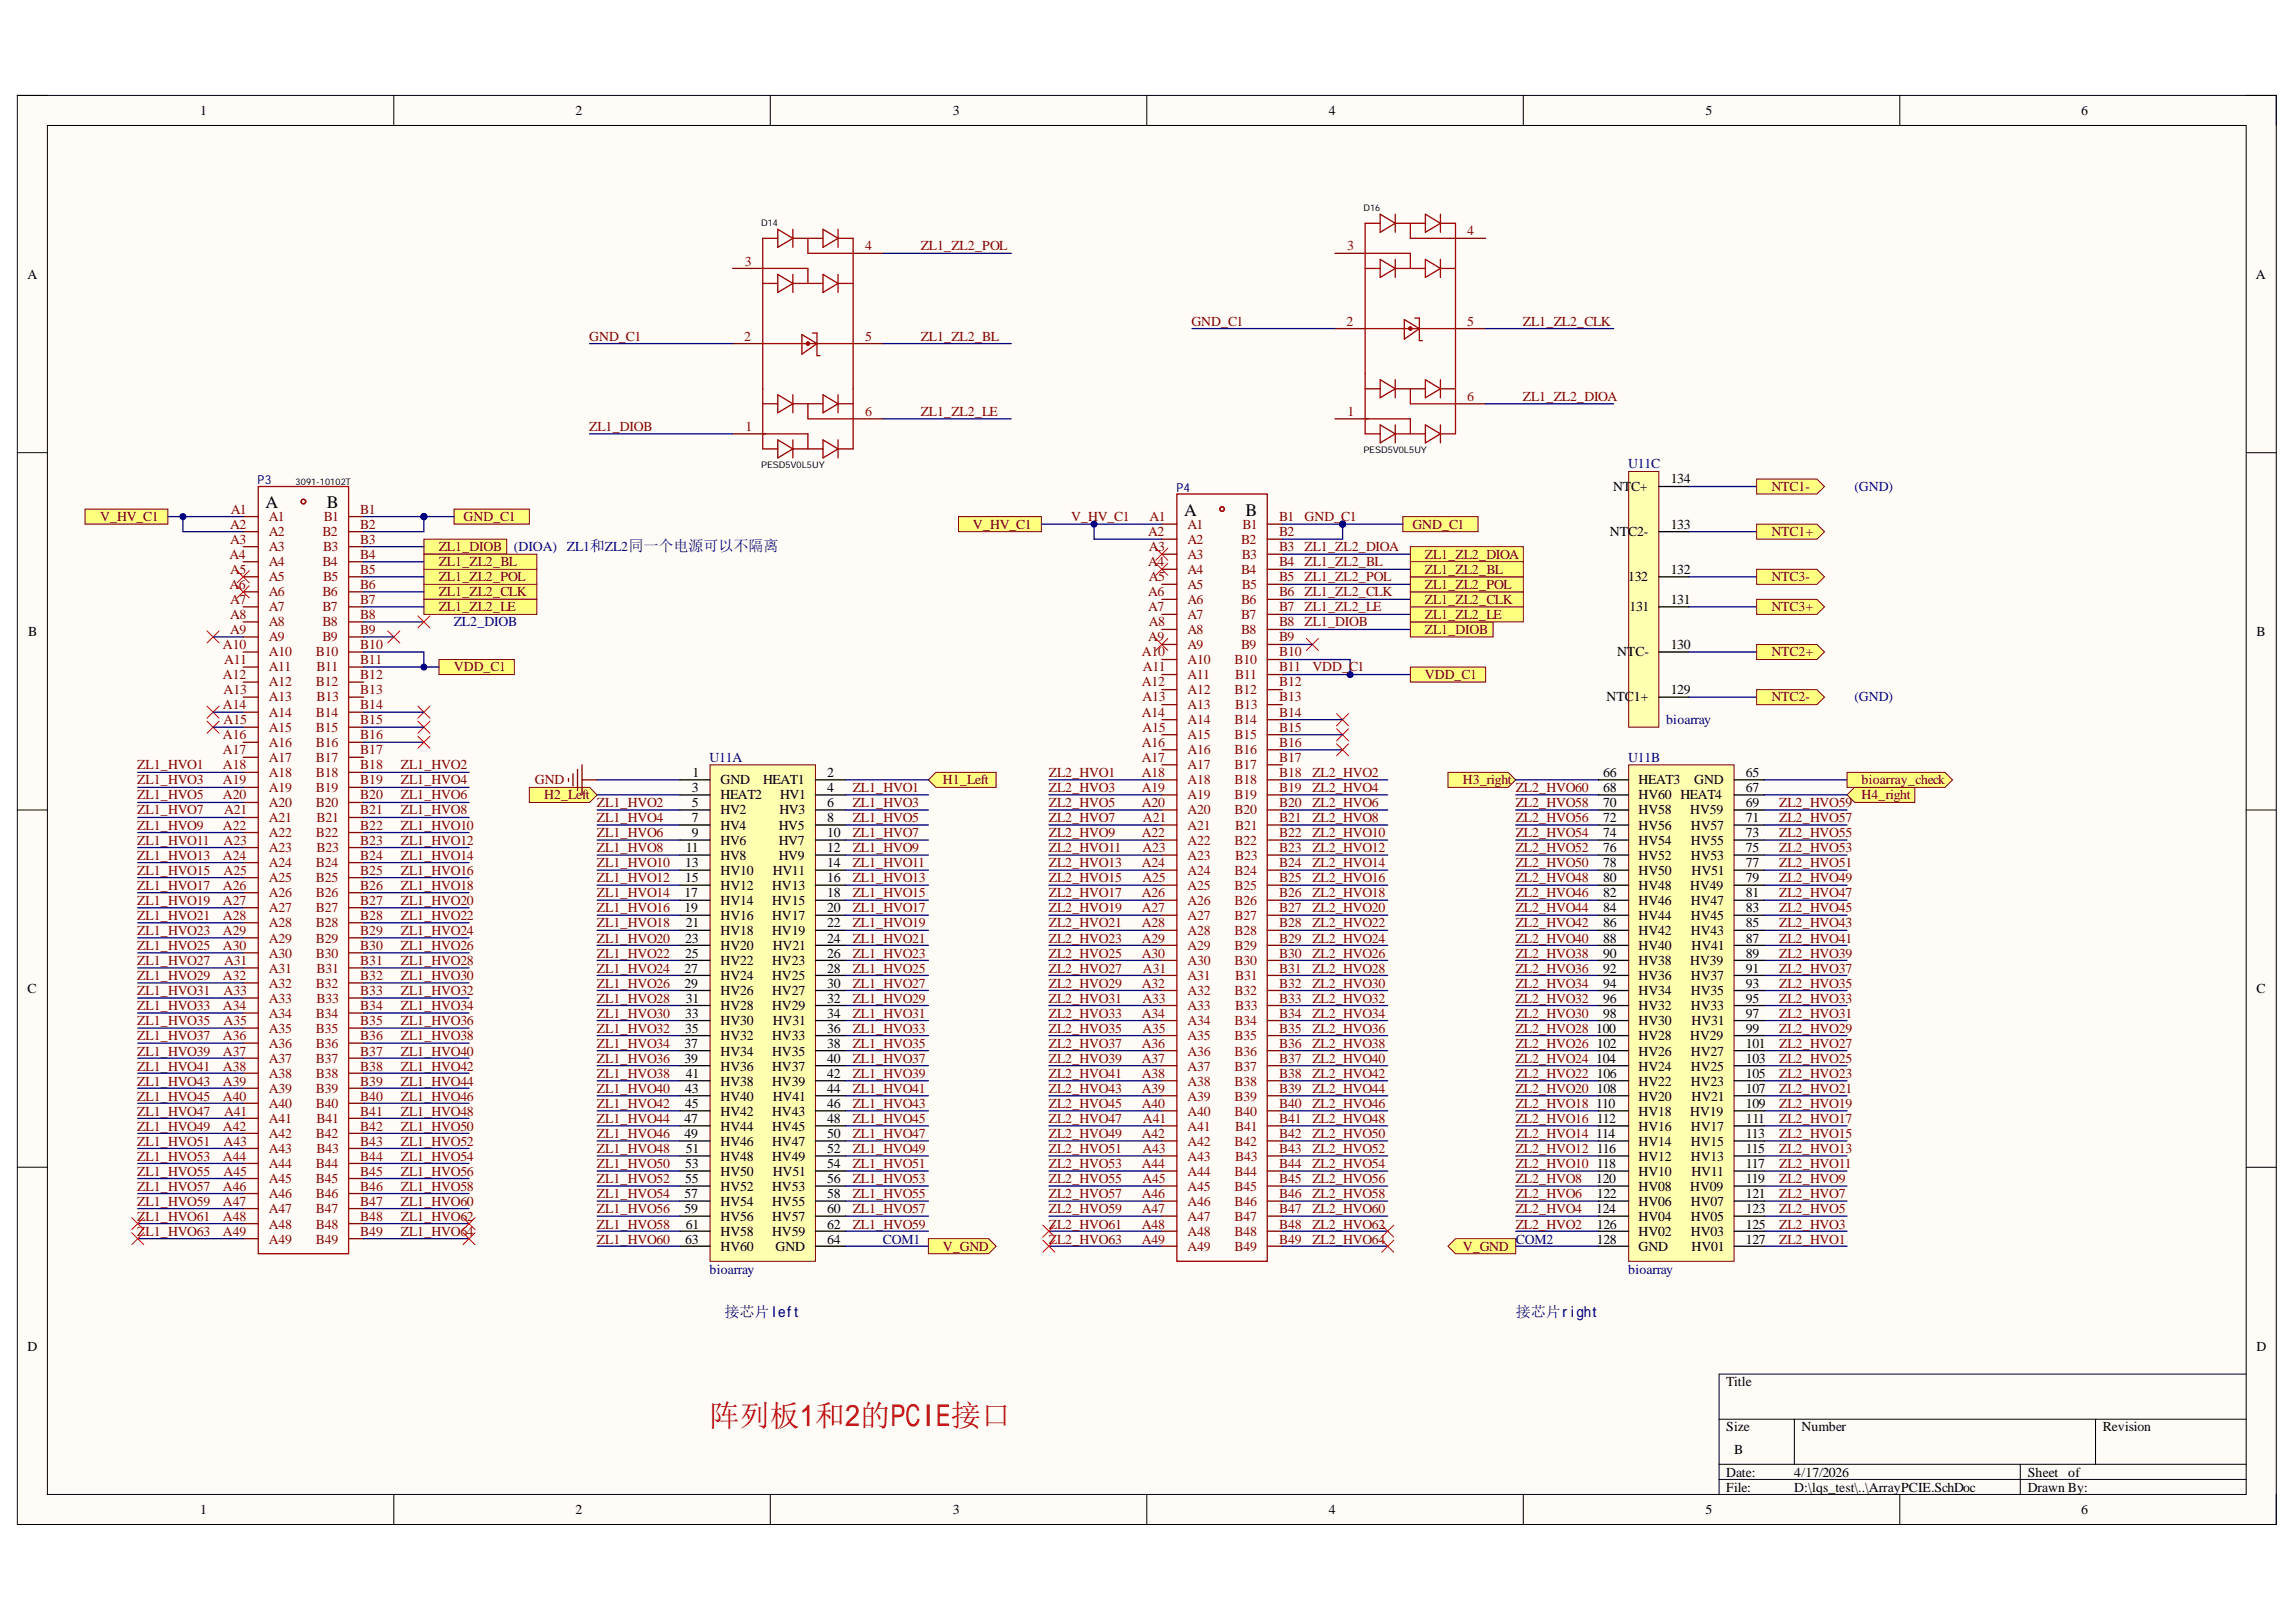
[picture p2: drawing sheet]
<svg xmlns="http://www.w3.org/2000/svg" width="297mm" height="210mm" viewBox="0 0 297 210" stroke-linecap="round" stroke-linejoin="round" font-family="sans-serif">
<defs><g id="words">
<text font-size="3.9" fill="#f00" x="91.8" y="184.5">阵列板 和 的PCIE接口</text>
<g font-size="2.3">
<text x="34.3" y="65.8">A</text>
<text x="42.3" y="65.8">B</text>
<text x="153.2" y="66.8">A</text>
<text x="161.2" y="66.8">B</text>
</g>
<g font-size="1.9" fill="#000080">
<text x="93.7" y="170.5">接芯片</text>
<text x="196.1" y="170.5">接芯片</text>
</g>
<g font-size="1.8">
<text x="25.9" y="14.9">1</text>
<text x="74.4" y="14.9">2</text>
<text x="123.3" y="14.9">3</text>
<text x="171.9" y="14.9">4</text>
<text x="220.6" y="14.9">5</text>
<text x="269.3" y="14.9">6</text>
<text x="3.6" y="36.1">A</text>
<text x="291.9" y="36.1">A</text>
<text x="208.7" y="63.6">NTC+</text>
<text x="216.1" y="62.5">134</text>
<text x="208.3" y="69.4">NTC2-</text>
<text x="216.1" y="68.5">133</text>
<text x="210.6" y="75.2">132</text>
<text x="216.1" y="74.3">132</text>
<text x="3.6" y="82.3">B</text>
<text x="210.8" y="79.1">131</text>
<text x="216.1" y="78.2">131</text>
<text x="291.9" y="82.3">B</text>
<text x="209.2" y="84.9">NTC-</text>
<text x="216.1" y="89.9">129</text>
<text x="216.1" y="84">130</text>
<text x="207.8" y="90.8">NTC1+</text>
<text x="89.6" y="100.6">1</text>
<text x="93.2" y="101.5">GND</text>
<text x="98.7" y="101.5">HEAT1</text>
<text x="107" y="100.6">2</text>
<text x="207.4" y="100.6">66</text>
<text x="212" y="101.5">HEAT3</text>
<text x="219.2" y="101.5">GND</text>
<text x="225.9" y="100.6">65</text>
<text x="89.5" y="102.5">3</text>
<text x="89.5" y="104.5">5</text>
<text x="89.5" y="106.4">7</text>
<text x="93.2" y="103.5">HEAT2</text>
<text x="93.2" y="105.4">HV2</text>
<text x="93.2" y="107.3">HV4</text>
<text x="100.8" y="107.3">HV5</text>
<text x="100.8" y="105.4">HV3</text>
<text x="100.9" y="103.5">HV1</text>
<text x="107" y="102.5">4</text>
<text x="107" y="104.5">6</text>
<text x="107" y="106.4">8</text>
<text x="207.4" y="102.5">68</text>
<text x="207.4" y="104.5">70</text>
<text x="207.4" y="106.4">72</text>
<text x="212" y="103.5">HV60 HEAT4</text>
<text x="212" y="105.4">HV58</text>
<text x="212" y="107.3">HV56</text>
<text x="218.7" y="105.4">HV59</text>
<text x="218.8" y="107.3">HV57</text>
<text x="225.9" y="102.5">67</text>
<text x="225.9" y="104.5">69</text>
<text x="225.9" y="106.4">71</text>
<text x="88.7" y="112.3">13</text>
<text x="88.7" y="110.3">11</text>
<text x="89.5" y="108.4">9</text>
<text x="93.2" y="109.3">HV6</text>
<text x="93.2" y="111.2">HV8</text>
<text x="93.2" y="113.2">HV10</text>
<text x="100" y="113.2">HV11</text>
<text x="100.8" y="109.3">HV7</text>
<text x="100.8" y="111.2">HV9</text>
<text x="107" y="108.4">10</text>
<text x="107" y="110.3">12</text>
<text x="107" y="112.3">14</text>
<text x="207.4" y="108.4">74</text>
<text x="207.4" y="110.3">76</text>
<text x="207.4" y="112.3">78</text>
<text x="212" y="109.3">HV54</text>
<text x="212" y="111.2">HV52</text>
<text x="212" y="113.2">HV50</text>
<text x="218.8" y="109.3">HV55</text>
<text x="218.8" y="111.2">HV53</text>
<text x="218.8" y="113.2">HV51</text>
<text x="225.9" y="108.4">73</text>
<text x="225.9" y="110.3">75</text>
<text x="225.9" y="112.3">77</text>
<text x="88.6" y="116.1">17</text>
<text x="88.6" y="118.1">19</text>
<text x="88.7" y="114.2">15</text>
<text x="93.2" y="115.1">HV12</text>
<text x="93.2" y="117.1">HV14</text>
<text x="93.2" y="119">HV16</text>
<text x="99.9" y="115.1">HV13</text>
<text x="99.9" y="117.1">HV15</text>
<text x="99.9" y="119">HV17</text>
<text x="107" y="114.2">16</text>
<text x="107" y="116.1">18</text>
<text x="107" y="118.1">20</text>
<text x="207.4" y="114.2">80</text>
<text x="207.4" y="116.1">82</text>
<text x="207.4" y="118.1">84</text>
<text x="212" y="115.1">HV48</text>
<text x="212" y="117.1">HV46</text>
<text x="212" y="119">HV44</text>
<text x="218.7" y="115.1">HV49</text>
<text x="218.8" y="117.1">HV47</text>
<text x="218.8" y="119">HV45</text>
<text x="225.9" y="114.2">79</text>
<text x="225.9" y="116.1">81</text>
<text x="225.9" y="118.1">83</text>
<text x="88.6" y="125.9">27</text>
<text x="88.7" y="122">23</text>
<text x="88.7" y="123.9">25</text>
<text x="88.7" y="120">21</text>
<text x="93.2" y="121">HV18</text>
<text x="93.2" y="122.9">HV20</text>
<text x="93.2" y="124.8">HV22</text>
<text x="99.9" y="121">HV19</text>
<text x="99.9" y="124.8">HV23</text>
<text x="100" y="122.9">HV21</text>
<text x="107" y="120">22</text>
<text x="107" y="122">24</text>
<text x="107" y="123.9">26</text>
<text x="107" y="125.9">28</text>
<text x="207.4" y="120">86</text>
<text x="207.4" y="122">88</text>
<text x="207.4" y="123.9">90</text>
<text x="207.4" y="125.9">92</text>
<text x="212" y="121">HV42</text>
<text x="212" y="122.9">HV40</text>
<text x="212" y="124.8">HV38</text>
<text x="218.7" y="124.8">HV39</text>
<text x="218.8" y="121">HV43</text>
<text x="218.8" y="122.9">HV41</text>
<text x="225.9" y="120">85</text>
<text x="225.9" y="122">87</text>
<text x="225.9" y="123.9">89</text>
<text x="225.9" y="125.9">91</text>
<text x="3.6" y="128.6">C</text>
<text x="88.6" y="127.8">29</text>
<text x="88.7" y="131.7">33</text>
<text x="88.7" y="129.7">31</text>
<text x="93.2" y="126.8">HV24</text>
<text x="93.2" y="128.8">HV26</text>
<text x="93.2" y="130.8">HV28</text>
<text x="99.9" y="126.8">HV25</text>
<text x="99.9" y="128.8">HV27</text>
<text x="99.9" y="130.8">HV29</text>
<text x="107" y="127.8">30</text>
<text x="107" y="129.7">32</text>
<text x="107" y="131.7">34</text>
<text x="207.4" y="127.8">94</text>
<text x="207.4" y="129.7">96</text>
<text x="207.4" y="131.7">98</text>
<text x="212" y="126.8">HV36</text>
<text x="212" y="128.8">HV34</text>
<text x="212" y="130.8">HV32</text>
<text x="218.8" y="126.8">HV37</text>
<text x="218.8" y="128.8">HV35</text>
<text x="218.8" y="130.8">HV33</text>
<text x="225.9" y="127.8">93</text>
<text x="225.9" y="129.7">95</text>
<text x="225.9" y="131.7">97</text>
<text x="291.9" y="128.6">C</text>
<text x="88.6" y="135.6">37</text>
<text x="88.6" y="137.5">39</text>
<text x="88.7" y="133.6">35</text>
<text x="93.2" y="132.7">HV30</text>
<text x="93.2" y="134.7">HV32</text>
<text x="93.2" y="136.6">HV34</text>
<text x="99.9" y="134.7">HV33</text>
<text x="99.9" y="136.6">HV35</text>
<text x="100" y="132.7">HV31</text>
<text x="107" y="133.6">36</text>
<text x="107" y="135.6">38</text>
<text x="107" y="137.5">40</text>
<text x="206.5" y="133.6">100</text>
<text x="206.5" y="137.5">104</text>
<text x="206.6" y="135.6">102</text>
<text x="212" y="132.7">HV30</text>
<text x="212" y="134.7">HV28</text>
<text x="212" y="136.6">HV26</text>
<text x="218.7" y="134.7">HV29</text>
<text x="218.8" y="136.6">HV27</text>
<text x="218.8" y="132.7">HV31</text>
<text x="225.9" y="133.6">99</text>
<text x="225.9" y="135.6">101</text>
<text x="225.9" y="137.5">103</text>
<text x="88.7" y="141.4">43</text>
<text x="88.7" y="143.4">45</text>
<text x="88.7" y="139.5">41</text>
<text x="93.2" y="138.5">HV36</text>
<text x="93.2" y="140.5">HV38</text>
<text x="93.2" y="142.4">HV40</text>
<text x="99.9" y="138.5">HV37</text>
<text x="99.9" y="140.5">HV39</text>
<text x="100" y="142.4">HV41</text>
<text x="107" y="139.5">42</text>
<text x="107" y="141.4">44</text>
<text x="107" y="143.4">46</text>
<text x="206.5" y="143.4">110</text>
<text x="206.6" y="139.5">106</text>
<text x="206.6" y="141.4">108</text>
<text x="212" y="138.5">HV24</text>
<text x="212" y="140.5">HV22</text>
<text x="212" y="142.4">HV20</text>
<text x="218.8" y="138.5">HV25</text>
<text x="218.8" y="140.5">HV23</text>
<text x="218.8" y="142.4">HV21</text>
<text x="225.9" y="139.5">105</text>
<text x="225.9" y="141.4">107</text>
<text x="225.9" y="143.4">109</text>
<text x="88.6" y="145.3">47</text>
<text x="88.6" y="147.2">49</text>
<text x="88.7" y="149.2">51</text>
<text x="93.2" y="144.4">HV42</text>
<text x="93.2" y="146.3">HV44</text>
<text x="93.2" y="148.3">HV46</text>
<text x="99.9" y="144.4">HV43</text>
<text x="99.9" y="146.3">HV45</text>
<text x="99.9" y="148.3">HV47</text>
<text x="107" y="145.3">48</text>
<text x="107" y="147.2">50</text>
<text x="107" y="149.2">52</text>
<text x="206.5" y="147.2">114</text>
<text x="206.6" y="145.3">112</text>
<text x="206.6" y="149.2">116</text>
<text x="212" y="144.4">HV18</text>
<text x="212" y="146.3">HV16</text>
<text x="212" y="148.3">HV14</text>
<text x="218.7" y="144.4">HV19</text>
<text x="218.8" y="146.3">HV17</text>
<text x="218.8" y="148.3">HV15</text>
<text x="225.9" y="145.3">111</text>
<text x="225.9" y="147.2">113</text>
<text x="225.9" y="149.2">115</text>
<text x="88.6" y="155">57</text>
<text x="88.7" y="151.1">53</text>
<text x="88.7" y="153.1">55</text>
<text x="93.2" y="150.2">HV48</text>
<text x="93.2" y="152.1">HV50</text>
<text x="93.2" y="154.1">HV52</text>
<text x="99.9" y="150.2">HV49</text>
<text x="99.9" y="154.1">HV53</text>
<text x="100" y="152.1">HV51</text>
<text x="107" y="151.1">54</text>
<text x="107" y="153.1">56</text>
<text x="107" y="155">58</text>
<text x="206.5" y="153.1">120</text>
<text x="206.6" y="151.1">118</text>
<text x="206.6" y="155">122</text>
<text x="212" y="150.2">HV12</text>
<text x="212" y="152.1">HV10</text>
<text x="212" y="154.1">HV08</text>
<text x="218.7" y="154.1">HV09</text>
<text x="218.8" y="150.2">HV13</text>
<text x="218.8" y="152.1">HV11</text>
<text x="225.9" y="151.1">117</text>
<text x="225.9" y="153.1">119</text>
<text x="225.9" y="155">121</text>
<text x="88.6" y="157">59</text>
<text x="88.7" y="160.9">63</text>
<text x="88.7" y="159">61</text>
<text x="93.2" y="156">HV54</text>
<text x="93.2" y="158">HV56</text>
<text x="93.2" y="159.9">HV58</text>
<text x="93.2" y="161.9">HV60</text>
<text x="99.9" y="156">HV55</text>
<text x="99.9" y="158">HV57</text>
<text x="99.9" y="159.9">HV59</text>
<text x="100.3" y="161.9">GND</text>
<text x="107" y="157">60</text>
<text x="107" y="159">62</text>
<text x="107" y="160.9">64</text>
<text x="206.5" y="157">124</text>
<text x="206.6" y="159">126</text>
<text x="206.6" y="160.9">128</text>
<text x="212" y="156">HV06</text>
<text x="212" y="158">HV04</text>
<text x="212" y="159.9">HV02</text>
<text x="212" y="161.9">GND</text>
<text x="218.8" y="156">HV07</text>
<text x="218.8" y="158">HV05</text>
<text x="218.8" y="159.9">HV03</text>
<text x="218.8" y="161.9">HV01</text>
<text x="225.9" y="157">123</text>
<text x="225.9" y="159">125</text>
<text x="225.9" y="160.9">127</text>
<text x="3.6" y="174.8">D</text>
<text x="223.3" y="179.4">Title</text>
<text x="291.9" y="174.8">D</text>
<text x="223.3" y="185.2">Size</text>
<text x="233.1" y="185.2">Number</text>
<text x="272.1" y="185.2">Revision</text>
<text x="223.3" y="191.1">Date:</text>
<text x="224.3" y="188.2">B</text>
<text x="232.1" y="191.1">4/17/2026</text>
<text x="262.3" y="191.1">Sheet</text>
<text x="267.6" y="191.1">of</text>
<text x="25.9" y="195.9">1</text>
<text x="74.4" y="195.9">2</text>
<text x="123.3" y="195.9">3</text>
<text x="171.9" y="195.9">4</text>
<text x="220.6" y="195.9">5</text>
<text x="223.3" y="193.1">File:</text>
<text x="232.1" y="193.1">D:\lqs_test\..\ArrayPCIE.SchDoc</text>
<text x="262.3" y="193.1">Drawn By:</text>
<text x="269.3" y="195.9">6</text>
</g>
<g font-size="1.8" fill="#800">
<text x="96.4" y="34.4">3</text>
<text x="111.9" y="32.4">4</text>
<text x="174.3" y="32.4">3</text>
<text x="189.8" y="30.4">4</text>
<text x="96.3" y="44.1">2</text>
<text x="111.9" y="44.1">5</text>
<text x="174.2" y="42.2">2</text>
<text x="189.8" y="42.2">5</text>
<text x="111.9" y="53.8">6</text>
<text x="174.4" y="53.8">1</text>
<text x="189.8" y="51.9">6</text>
<text x="96.4" y="55.8">1</text>
<text x="29.8" y="68.5">A2</text>
<text x="29.8" y="70.4">A3</text>
<text x="29.9" y="66.5">A1</text>
<text x="34.8" y="67.5">A1</text>
<text x="34.8" y="69.4">A2</text>
<text x="34.8" y="71.3">A3</text>
<text x="41.7" y="69.4">B2</text>
<text x="41.8" y="71.3">B3</text>
<text x="41.9" y="67.5">B1</text>
<text x="46.6" y="66.5">B1</text>
<text x="46.6" y="68.5">B2</text>
<text x="46.6" y="70.4">B3</text>
<text x="148.5" y="69.4">A2</text>
<text x="148.6" y="71.3">A3</text>
<text x="148.7" y="67.5">A1</text>
<text x="153.6" y="68.5">A1</text>
<text x="153.6" y="70.4">A2</text>
<text x="160.6" y="70.4">B2</text>
<text x="160.7" y="68.5">B1</text>
<text x="165.5" y="67.5">B1</text>
<text x="165.5" y="69.4">B2</text>
<text x="165.5" y="71.3">B3</text>
<text x="29.7" y="72.4">A4</text>
<text x="29.7" y="76.2">A6</text>
<text x="29.8" y="74.3">A5</text>
<text x="34.8" y="73.3">A4</text>
<text x="34.8" y="75.2">A5</text>
<text x="34.8" y="77.2">A6</text>
<text x="41.7" y="73.3">B4</text>
<text x="41.7" y="77.2">B6</text>
<text x="41.8" y="75.2">B5</text>
<text x="46.6" y="72.4">B4</text>
<text x="46.6" y="74.3">B5</text>
<text x="46.6" y="76.2">B6</text>
<text x="148.5" y="73.3">A4</text>
<text x="148.5" y="77.2">A6</text>
<text x="148.6" y="75.2">A5</text>
<text x="153.6" y="72.4">A3</text>
<text x="153.6" y="74.3">A4</text>
<text x="153.6" y="76.2">A5</text>
<text x="160.6" y="74.3">B4</text>
<text x="160.6" y="72.4">B3</text>
<text x="160.6" y="76.2">B5</text>
<text x="165.5" y="73.3">B4</text>
<text x="165.5" y="75.2">B5</text>
<text x="165.5" y="77.2">B6</text>
<text x="29.8" y="78.2">A7</text>
<text x="29.8" y="80.1">A8</text>
<text x="29.8" y="82.1">A9</text>
<text x="34.8" y="79.1">A7</text>
<text x="34.8" y="81.1">A8</text>
<text x="34.8" y="83">A9</text>
<text x="41.7" y="79.1">B7</text>
<text x="41.7" y="81.1">B8</text>
<text x="41.7" y="83">B9</text>
<text x="46.6" y="78.2">B7</text>
<text x="46.6" y="80.1">B8</text>
<text x="46.6" y="82.1">B9</text>
<text x="148.5" y="79.1">A7</text>
<text x="148.5" y="83">A9</text>
<text x="148.6" y="81.1">A8</text>
<text x="153.6" y="78.2">A6</text>
<text x="153.6" y="80.1">A7</text>
<text x="153.6" y="82.1">A8</text>
<text x="160.6" y="78.2">B6</text>
<text x="160.6" y="80.1">B7</text>
<text x="160.6" y="82.1">B8</text>
<text x="165.5" y="79.1">B7</text>
<text x="165.5" y="81.1">B8</text>
<text x="165.5" y="83">B9</text>
<text x="28.8" y="84">A10</text>
<text x="28.8" y="87.9">A12</text>
<text x="28.9" y="89.9">A13</text>
<text x="29" y="86">A11</text>
<text x="34.8" y="84.9">A10</text>
<text x="34.8" y="86.9">A11</text>
<text x="34.8" y="88.8">A12</text>
<text x="40.9" y="84.9">B10</text>
<text x="40.9" y="88.8">B12</text>
<text x="40.9" y="86.9">B11</text>
<text x="46.6" y="84">B10</text>
<text x="46.6" y="86">B11</text>
<text x="46.6" y="87.9">B12</text>
<text x="46.6" y="89.9">B13</text>
<text x="147.7" y="84.9">A10</text>
<text x="147.7" y="88.8">A12</text>
<text x="147.9" y="86.9">A11</text>
<text x="153.6" y="84">A9</text>
<text x="153.6" y="86">A10</text>
<text x="153.6" y="87.9">A11</text>
<text x="153.6" y="89.9">A12</text>
<text x="159.7" y="86">B10</text>
<text x="159.7" y="89.9">B12</text>
<text x="159.8" y="87.9">B11</text>
<text x="160.6" y="84">B9</text>
<text x="165.5" y="84.9">B10</text>
<text x="165.5" y="86.9">B11</text>
<text x="165.5" y="88.8">B12</text>
<text x="28.8" y="91.8">A14</text>
<text x="28.8" y="95.7">A16</text>
<text x="28.9" y="93.7">A15</text>
<text x="34.8" y="90.8">A13</text>
<text x="34.8" y="92.7">A14</text>
<text x="34.8" y="94.7">A15</text>
<text x="40.9" y="92.7">B14</text>
<text x="40.9" y="94.7">B15</text>
<text x="40.9" y="90.8">B13</text>
<text x="46.6" y="91.8">B14</text>
<text x="46.6" y="93.7">B15</text>
<text x="46.6" y="95.7">B16</text>
<text x="147.7" y="92.7">A14</text>
<text x="147.8" y="90.8">A13</text>
<text x="147.8" y="94.7">A15</text>
<text x="153.6" y="91.8">A13</text>
<text x="153.6" y="93.7">A14</text>
<text x="153.6" y="95.7">A15</text>
<text x="159.7" y="93.7">B14</text>
<text x="159.7" y="95.7">B15</text>
<text x="159.8" y="91.8">B13</text>
<text x="165.5" y="90.8">B13</text>
<text x="165.5" y="92.7">B14</text>
<text x="165.5" y="94.7">B15</text>
<text x="28.8" y="97.6">A17</text>
<text x="28.8" y="99.6">A18</text>
<text x="28.8" y="101.5">A19</text>
<text x="34.8" y="96.7">A16</text>
<text x="34.8" y="98.6">A17</text>
<text x="34.8" y="100.6">A18</text>
<text x="40.9" y="96.7">B16</text>
<text x="40.9" y="98.6">B17</text>
<text x="40.9" y="100.6">B18</text>
<text x="46.6" y="97.6">B17</text>
<text x="46.6" y="99.6">B18</text>
<text x="46.6" y="101.5">B19</text>
<text x="147.7" y="96.7">A16</text>
<text x="147.7" y="98.6">A17</text>
<text x="147.7" y="100.6">A18</text>
<text x="153.6" y="97.6">A16</text>
<text x="153.6" y="99.6">A17</text>
<text x="153.6" y="101.5">A18</text>
<text x="159.7" y="97.6">B16</text>
<text x="159.7" y="99.6">B17</text>
<text x="159.7" y="101.5">B18</text>
<text x="165.5" y="96.7">B16</text>
<text x="165.5" y="98.6">B17</text>
<text x="165.5" y="100.6">B18</text>
<text x="28.8" y="103.5">A20</text>
<text x="28.8" y="107.3">A22</text>
<text x="29" y="105.4">A21</text>
<text x="34.8" y="102.5">A19</text>
<text x="34.8" y="104.5">A20</text>
<text x="34.8" y="106.4">A21</text>
<text x="40.9" y="102.5">B19</text>
<text x="40.9" y="104.5">B20</text>
<text x="40.9" y="106.4">B21</text>
<text x="46.6" y="103.5">B20</text>
<text x="46.6" y="105.4">B21</text>
<text x="46.6" y="107.3">B22</text>
<text x="147.7" y="102.5">A19</text>
<text x="147.7" y="104.5">A20</text>
<text x="147.9" y="106.4">A21</text>
<text x="153.6" y="103.5">A19</text>
<text x="153.6" y="105.4">A20</text>
<text x="153.6" y="107.3">A21</text>
<text x="159.7" y="103.5">B19</text>
<text x="159.7" y="105.4">B20</text>
<text x="159.8" y="107.3">B21</text>
<text x="165.5" y="102.5">B19</text>
<text x="165.5" y="104.5">B20</text>
<text x="165.5" y="106.4">B21</text>
<text x="28.8" y="111.2">A24</text>
<text x="28.9" y="109.3">A23</text>
<text x="28.9" y="113.2">A25</text>
<text x="34.8" y="108.4">A22</text>
<text x="34.8" y="110.3">A23</text>
<text x="34.8" y="112.3">A24</text>
<text x="40.9" y="108.4">B22</text>
<text x="40.9" y="112.3">B24</text>
<text x="40.9" y="110.3">B23</text>
<text x="46.6" y="109.3">B23</text>
<text x="46.6" y="111.2">B24</text>
<text x="46.6" y="113.2">B25</text>
<text x="147.7" y="108.4">A22</text>
<text x="147.7" y="112.3">A24</text>
<text x="147.8" y="110.3">A23</text>
<text x="153.6" y="109.3">A22</text>
<text x="153.6" y="111.2">A23</text>
<text x="153.6" y="113.2">A24</text>
<text x="159.7" y="109.3">B22</text>
<text x="159.7" y="113.2">B24</text>
<text x="159.8" y="111.2">B23</text>
<text x="165.5" y="108.4">B22</text>
<text x="165.5" y="110.3">B23</text>
<text x="165.5" y="112.3">B24</text>
<text x="28.8" y="115.1">A26</text>
<text x="28.8" y="117.1">A27</text>
<text x="28.8" y="119">A28</text>
<text x="34.8" y="114.2">A25</text>
<text x="34.8" y="116.1">A26</text>
<text x="34.8" y="118.1">A27</text>
<text x="40.9" y="114.2">B25</text>
<text x="40.9" y="116.1">B26</text>
<text x="40.9" y="118.1">B27</text>
<text x="46.6" y="115.1">B26</text>
<text x="46.6" y="117.1">B27</text>
<text x="46.6" y="119">B28</text>
<text x="147.7" y="116.1">A26</text>
<text x="147.7" y="118.1">A27</text>
<text x="147.8" y="114.2">A25</text>
<text x="153.6" y="115.1">A25</text>
<text x="153.6" y="117.1">A26</text>
<text x="153.6" y="119">A27</text>
<text x="159.7" y="115.1">B25</text>
<text x="159.7" y="117.1">B26</text>
<text x="159.7" y="119">B27</text>
<text x="165.5" y="114.2">B25</text>
<text x="165.5" y="116.1">B26</text>
<text x="165.5" y="118.1">B27</text>
<text x="28.8" y="121">A29</text>
<text x="28.8" y="122.9">A30</text>
<text x="29" y="124.8">A31</text>
<text x="34.8" y="120">A28</text>
<text x="34.8" y="122">A29</text>
<text x="34.8" y="123.9">A30</text>
<text x="34.8" y="125.9">A31</text>
<text x="40.9" y="120">B28</text>
<text x="40.9" y="122">B29</text>
<text x="40.9" y="123.9">B30</text>
<text x="40.9" y="125.9">B31</text>
<text x="46.6" y="121">B29</text>
<text x="46.6" y="122.9">B30</text>
<text x="46.6" y="124.8">B31</text>
<text x="147.7" y="120">A28</text>
<text x="147.7" y="122">A29</text>
<text x="147.7" y="123.9">A30</text>
<text x="147.9" y="125.9">A31</text>
<text x="153.6" y="121">A28</text>
<text x="153.6" y="122.9">A29</text>
<text x="153.6" y="124.8">A30</text>
<text x="159.7" y="121">B28</text>
<text x="159.7" y="122.9">B29</text>
<text x="159.7" y="124.8">B30</text>
<text x="165.5" y="120">B28</text>
<text x="165.5" y="122">B29</text>
<text x="165.5" y="123.9">B30</text>
<text x="165.5" y="125.9">B31</text>
<text x="28.8" y="126.8">A32</text>
<text x="28.8" y="130.8">A34</text>
<text x="28.9" y="128.8">A33</text>
<text x="34.8" y="127.8">A32</text>
<text x="34.8" y="129.7">A33</text>
<text x="34.8" y="131.7">A34</text>
<text x="40.9" y="127.8">B32</text>
<text x="40.9" y="131.7">B34</text>
<text x="40.9" y="129.7">B33</text>
<text x="46.6" y="126.8">B32</text>
<text x="46.6" y="128.8">B33</text>
<text x="46.6" y="130.8">B34</text>
<text x="147.7" y="127.8">A32</text>
<text x="147.7" y="131.7">A34</text>
<text x="147.8" y="129.7">A33</text>
<text x="153.6" y="126.8">A31</text>
<text x="153.6" y="128.8">A32</text>
<text x="153.6" y="130.8">A33</text>
<text x="159.7" y="128.8">B32</text>
<text x="159.8" y="126.8">B31</text>
<text x="159.8" y="130.8">B33</text>
<text x="165.5" y="127.8">B32</text>
<text x="165.5" y="129.7">B33</text>
<text x="165.5" y="131.7">B34</text>
<text x="28.8" y="134.7">A36</text>
<text x="28.8" y="136.6">A37</text>
<text x="28.9" y="132.7">A35</text>
<text x="34.8" y="133.6">A35</text>
<text x="34.8" y="135.6">A36</text>
<text x="34.8" y="137.5">A37</text>
<text x="40.9" y="133.6">B35</text>
<text x="40.9" y="135.6">B36</text>
<text x="40.9" y="137.5">B37</text>
<text x="46.6" y="132.7">B35</text>
<text x="46.6" y="134.7">B36</text>
<text x="46.6" y="136.6">B37</text>
<text x="147.7" y="135.6">A36</text>
<text x="147.7" y="137.5">A37</text>
<text x="147.8" y="133.6">A35</text>
<text x="153.6" y="132.7">A34</text>
<text x="153.6" y="134.7">A35</text>
<text x="153.6" y="136.6">A36</text>
<text x="159.7" y="132.7">B34</text>
<text x="159.7" y="134.7">B35</text>
<text x="159.7" y="136.6">B36</text>
<text x="165.5" y="133.6">B35</text>
<text x="165.5" y="135.6">B36</text>
<text x="165.5" y="137.5">B37</text>
<text x="28.8" y="138.5">A38</text>
<text x="28.8" y="140.5">A39</text>
<text x="28.8" y="142.4">A40</text>
<text x="34.8" y="139.5">A38</text>
<text x="34.8" y="141.4">A39</text>
<text x="34.8" y="143.4">A40</text>
<text x="40.9" y="139.5">B38</text>
<text x="40.9" y="141.4">B39</text>
<text x="40.9" y="143.4">B40</text>
<text x="46.6" y="138.5">B38</text>
<text x="46.6" y="140.5">B39</text>
<text x="46.6" y="142.4">B40</text>
<text x="147.7" y="139.5">A38</text>
<text x="147.7" y="141.4">A39</text>
<text x="147.7" y="143.4">A40</text>
<text x="153.6" y="138.5">A37</text>
<text x="153.6" y="140.5">A38</text>
<text x="153.6" y="142.4">A39</text>
<text x="159.7" y="138.5">B37</text>
<text x="159.7" y="140.5">B38</text>
<text x="159.7" y="142.4">B39</text>
<text x="165.5" y="139.5">B38</text>
<text x="165.5" y="141.4">B39</text>
<text x="165.5" y="143.4">B40</text>
<text x="28.8" y="146.3">A42</text>
<text x="28.9" y="148.3">A43</text>
<text x="29" y="144.4">A41</text>
<text x="34.8" y="145.3">A41</text>
<text x="34.8" y="147.2">A42</text>
<text x="34.8" y="149.2">A43</text>
<text x="40.9" y="147.2">B42</text>
<text x="40.9" y="145.3">B41</text>
<text x="40.9" y="149.2">B43</text>
<text x="46.6" y="144.4">B41</text>
<text x="46.6" y="146.3">B42</text>
<text x="46.6" y="148.3">B43</text>
<text x="147.7" y="147.2">A42</text>
<text x="147.8" y="149.2">A43</text>
<text x="147.9" y="145.3">A41</text>
<text x="153.6" y="144.4">A40</text>
<text x="153.6" y="146.3">A41</text>
<text x="153.6" y="148.3">A42</text>
<text x="159.7" y="144.4">B40</text>
<text x="159.7" y="148.3">B42</text>
<text x="159.8" y="146.3">B41</text>
<text x="165.5" y="145.3">B41</text>
<text x="165.5" y="147.2">B42</text>
<text x="165.5" y="149.2">B43</text>
<text x="28.8" y="150.2">A44</text>
<text x="28.8" y="154.1">A46</text>
<text x="28.9" y="152.1">A45</text>
<text x="34.8" y="151.1">A44</text>
<text x="34.8" y="153.1">A45</text>
<text x="34.8" y="155">A46</text>
<text x="40.9" y="151.1">B44</text>
<text x="40.9" y="153.1">B45</text>
<text x="40.9" y="155">B46</text>
<text x="46.6" y="150.2">B44</text>
<text x="46.6" y="152.1">B45</text>
<text x="46.6" y="154.1">B46</text>
<text x="147.7" y="151.1">A44</text>
<text x="147.7" y="155">A46</text>
<text x="147.8" y="153.1">A45</text>
<text x="153.6" y="150.2">A43</text>
<text x="153.6" y="152.1">A44</text>
<text x="153.6" y="154.1">A45</text>
<text x="159.7" y="152.1">B44</text>
<text x="159.7" y="154.1">B45</text>
<text x="159.8" y="150.2">B43</text>
<text x="165.5" y="151.1">B44</text>
<text x="165.5" y="153.1">B45</text>
<text x="165.5" y="155">B46</text>
<text x="28.8" y="156">A47</text>
<text x="28.8" y="158">A48</text>
<text x="28.8" y="159.9">A49</text>
<text x="34.8" y="157">A47</text>
<text x="34.8" y="159">A48</text>
<text x="34.8" y="160.9">A49</text>
<text x="40.9" y="157">B47</text>
<text x="40.9" y="159">B48</text>
<text x="40.9" y="160.9">B49</text>
<text x="46.6" y="156">B47</text>
<text x="46.6" y="158">B48</text>
<text x="46.6" y="159.9">B49</text>
<text x="147.7" y="157">A47</text>
<text x="147.7" y="159">A48</text>
<text x="147.7" y="160.9">A49</text>
<text x="153.6" y="156">A46</text>
<text x="153.6" y="158">A47</text>
<text x="153.6" y="159.9">A48</text>
<text x="153.6" y="161.9">A49</text>
<text x="159.7" y="156">B46</text>
<text x="159.7" y="158">B47</text>
<text x="159.7" y="159.9">B48</text>
<text x="159.7" y="161.9">B49</text>
<text x="165.5" y="157">B47</text>
<text x="165.5" y="159">B48</text>
<text x="165.5" y="160.9">B49</text>
</g>
<g font-size="1.8" fill="#800000">
<text x="119.1" y="32.4">ZL1_ZL2_POL</text>
<text x="76.2" y="44.1">GND_C1</text>
<text x="119.1" y="44.1">ZL1_ZL2_BL</text>
<text x="154.1" y="42.2">GND_C1</text>
<text x="197" y="42.2">ZL1_ZL2_CLK</text>
<text x="119.1" y="53.8">ZL1_ZL2_LE</text>
<text x="197" y="51.9">ZL1_ZL2_DIOA</text>
<text x="76.2" y="55.8">ZL1_DIOB</text>
<text x="229.2" y="63.6">NTC1-</text>
<text x="12.9" y="67.5">V_HV_C1</text>
<text x="56.8" y="71.3">ZL1_DIOB</text>
<text x="60" y="67.5">GND_C1</text>
<text x="125.9" y="68.5">V_HV_C1</text>
<text x="138.6" y="67.5">V_HV_C1</text>
<text x="168.8" y="71.3">ZL1_ZL2_DIOA</text>
<text x="168.8" y="67.5">GND_C1</text>
<text x="182.7" y="68.5">GND_C1</text>
<text x="229.2" y="69.4">NTC1+</text>
<text x="56.8" y="77.2">ZL1_ZL2_CLK</text>
<text x="56.8" y="75.2">ZL1_ZL2_POL</text>
<text x="56.8" y="73.3">ZL1_ZL2_BL</text>
<text x="168.8" y="73.3">ZL1_ZL2_BL</text>
<text x="168.8" y="75.2">ZL1_ZL2_POL</text>
<text x="168.8" y="77.2">ZL1_ZL2_CLK</text>
<text x="184.3" y="72.4">ZL1_ZL2_DIOA</text>
<text x="184.3" y="76.2">ZL1_ZL2_POL</text>
<text x="184.3" y="74.3">ZL1_ZL2_BL</text>
<text x="229.2" y="75.2">NTC3-</text>
<text x="56.8" y="79.1">ZL1_ZL2_LE</text>
<text x="168.8" y="79.1">ZL1_ZL2_LE</text>
<text x="168.8" y="81.1">ZL1_DIOB</text>
<text x="184.3" y="82.1">ZL1_DIOB</text>
<text x="184.3" y="78.2">ZL1_ZL2_CLK</text>
<text x="184.3" y="80.1">ZL1_ZL2_LE</text>
<text x="229.2" y="79.1">NTC3+</text>
<text x="58.7" y="86.9">VDD_C1</text>
<text x="169.8" y="86.9">VDD_C1</text>
<text x="184.3" y="87.9">VDD_C1</text>
<text x="229.2" y="84.9">NTC2+</text>
<text x="229.2" y="90.8">NTC2-</text>
<text x="17.8" y="99.6">ZL1_HVO1</text>
<text x="17.8" y="101.5">ZL1_HVO3</text>
<text x="51.9" y="99.6">ZL1_HVO2</text>
<text x="51.9" y="101.5">ZL1_HVO4</text>
<text x="69.2" y="101.5">GND</text>
<text x="122" y="101.5">H1_Left</text>
<text x="135.7" y="100.6">ZL2_HVO1</text>
<text x="169.8" y="100.6">ZL2_HVO2</text>
<text x="189.2" y="101.5">H3_right</text>
<text x="240.8" y="101.5">bioarray_check</text>
<text x="17.8" y="103.5">ZL1_HVO5</text>
<text x="17.8" y="105.4">ZL1_HVO7</text>
<text x="17.8" y="107.3">ZL1_HVO9</text>
<text x="51.9" y="103.5">ZL1_HVO6</text>
<text x="51.9" y="105.4">ZL1_HVO8</text>
<text x="51.9" y="107.3">ZL1_HVO10</text>
<text x="70.4" y="103.5">H2_Left</text>
<text x="77.2" y="104.5">ZL1_HVO2</text>
<text x="77.2" y="106.4">ZL1_HVO4</text>
<text x="110.3" y="102.5">ZL1_HVO1</text>
<text x="110.3" y="104.5">ZL1_HVO3</text>
<text x="110.3" y="106.4">ZL1_HVO5</text>
<text x="135.7" y="102.5">ZL2_HVO3</text>
<text x="135.7" y="104.5">ZL2_HVO5</text>
<text x="135.7" y="106.4">ZL2_HVO7</text>
<text x="169.8" y="102.5">ZL2_HVO4</text>
<text x="169.8" y="104.5">ZL2_HVO6</text>
<text x="169.8" y="106.4">ZL2_HVO8</text>
<text x="196.1" y="106.4">ZL2_HVO56</text>
<text x="196.1" y="104.5">ZL2_HVO58</text>
<text x="196.1" y="102.5">ZL2_HVO60</text>
<text x="230.2" y="106.4">ZL2_HVO57</text>
<text x="230.2" y="104.5">ZL2_HVO59</text>
<text x="240.8" y="103.5">H4_right</text>
<text x="17.8" y="109.3">ZL1_HVO11</text>
<text x="17.8" y="111.2">ZL1_HVO13</text>
<text x="17.8" y="113.2">ZL1_HVO15</text>
<text x="51.9" y="109.3">ZL1_HVO12</text>
<text x="51.9" y="111.2">ZL1_HVO14</text>
<text x="51.9" y="113.2">ZL1_HVO16</text>
<text x="77.2" y="108.4">ZL1_HVO6</text>
<text x="77.2" y="110.3">ZL1_HVO8</text>
<text x="77.2" y="112.3">ZL1_HVO10</text>
<text x="110.3" y="108.4">ZL1_HVO7</text>
<text x="110.3" y="110.3">ZL1_HVO9</text>
<text x="110.3" y="112.3">ZL1_HVO11</text>
<text x="135.7" y="108.4">ZL2_HVO9</text>
<text x="135.7" y="110.3">ZL2_HVO11</text>
<text x="135.7" y="112.3">ZL2_HVO13</text>
<text x="169.8" y="108.4">ZL2_HVO10</text>
<text x="169.8" y="110.3">ZL2_HVO12</text>
<text x="169.8" y="112.3">ZL2_HVO14</text>
<text x="196.1" y="112.3">ZL2_HVO50</text>
<text x="196.1" y="110.3">ZL2_HVO52</text>
<text x="196.1" y="108.4">ZL2_HVO54</text>
<text x="230.2" y="112.3">ZL2_HVO51</text>
<text x="230.2" y="110.3">ZL2_HVO53</text>
<text x="230.2" y="108.4">ZL2_HVO55</text>
<text x="17.8" y="115.1">ZL1_HVO17</text>
<text x="17.8" y="117.1">ZL1_HVO19</text>
<text x="17.8" y="119">ZL1_HVO21</text>
<text x="51.9" y="115.1">ZL1_HVO18</text>
<text x="51.9" y="117.1">ZL1_HVO20</text>
<text x="51.9" y="119">ZL1_HVO22</text>
<text x="77.2" y="114.2">ZL1_HVO12</text>
<text x="77.2" y="116.1">ZL1_HVO14</text>
<text x="77.2" y="118.1">ZL1_HVO16</text>
<text x="110.3" y="114.2">ZL1_HVO13</text>
<text x="110.3" y="116.1">ZL1_HVO15</text>
<text x="110.3" y="118.1">ZL1_HVO17</text>
<text x="135.7" y="114.2">ZL2_HVO15</text>
<text x="135.7" y="116.1">ZL2_HVO17</text>
<text x="135.7" y="118.1">ZL2_HVO19</text>
<text x="169.8" y="114.2">ZL2_HVO16</text>
<text x="169.8" y="116.1">ZL2_HVO18</text>
<text x="169.8" y="118.1">ZL2_HVO20</text>
<text x="196.1" y="118.1">ZL2_HVO44</text>
<text x="196.1" y="116.1">ZL2_HVO46</text>
<text x="196.1" y="114.2">ZL2_HVO48</text>
<text x="230.2" y="118.1">ZL2_HVO45</text>
<text x="230.2" y="116.1">ZL2_HVO47</text>
<text x="230.2" y="114.2">ZL2_HVO49</text>
<text x="17.8" y="121">ZL1_HVO23</text>
<text x="17.8" y="122.9">ZL1_HVO25</text>
<text x="17.8" y="124.8">ZL1_HVO27</text>
<text x="51.9" y="121">ZL1_HVO24</text>
<text x="51.9" y="122.9">ZL1_HVO26</text>
<text x="51.9" y="124.8">ZL1_HVO28</text>
<text x="77.2" y="120">ZL1_HVO18</text>
<text x="77.2" y="122">ZL1_HVO20</text>
<text x="77.2" y="123.9">ZL1_HVO22</text>
<text x="77.2" y="125.9">ZL1_HVO24</text>
<text x="110.3" y="120">ZL1_HVO19</text>
<text x="110.3" y="122">ZL1_HVO21</text>
<text x="110.3" y="123.9">ZL1_HVO23</text>
<text x="110.3" y="125.9">ZL1_HVO25</text>
<text x="135.7" y="120">ZL2_HVO21</text>
<text x="135.7" y="122">ZL2_HVO23</text>
<text x="135.7" y="123.9">ZL2_HVO25</text>
<text x="135.7" y="125.9">ZL2_HVO27</text>
<text x="169.8" y="120">ZL2_HVO22</text>
<text x="169.8" y="122">ZL2_HVO24</text>
<text x="169.8" y="123.9">ZL2_HVO26</text>
<text x="169.8" y="125.9">ZL2_HVO28</text>
<text x="196.1" y="125.9">ZL2_HVO36</text>
<text x="196.1" y="123.9">ZL2_HVO38</text>
<text x="196.1" y="122">ZL2_HVO40</text>
<text x="196.1" y="120">ZL2_HVO42</text>
<text x="230.2" y="125.9">ZL2_HVO37</text>
<text x="230.2" y="123.9">ZL2_HVO39</text>
<text x="230.2" y="122">ZL2_HVO41</text>
<text x="230.2" y="120">ZL2_HVO43</text>
<text x="17.8" y="126.8">ZL1_HVO29</text>
<text x="17.8" y="128.8">ZL1_HVO31</text>
<text x="17.8" y="130.8">ZL1_HVO33</text>
<text x="51.9" y="126.8">ZL1_HVO30</text>
<text x="51.9" y="128.8">ZL1_HVO32</text>
<text x="51.9" y="130.8">ZL1_HVO34</text>
<text x="77.2" y="127.8">ZL1_HVO26</text>
<text x="77.2" y="129.7">ZL1_HVO28</text>
<text x="77.2" y="131.7">ZL1_HVO30</text>
<text x="110.3" y="127.8">ZL1_HVO27</text>
<text x="110.3" y="129.7">ZL1_HVO29</text>
<text x="110.3" y="131.7">ZL1_HVO31</text>
<text x="135.7" y="127.8">ZL2_HVO29</text>
<text x="135.7" y="129.7">ZL2_HVO31</text>
<text x="135.7" y="131.7">ZL2_HVO33</text>
<text x="169.8" y="127.8">ZL2_HVO30</text>
<text x="169.8" y="129.7">ZL2_HVO32</text>
<text x="169.8" y="131.7">ZL2_HVO34</text>
<text x="196.1" y="131.7">ZL2_HVO30</text>
<text x="196.1" y="129.7">ZL2_HVO32</text>
<text x="196.1" y="127.8">ZL2_HVO34</text>
<text x="230.2" y="131.7">ZL2_HVO31</text>
<text x="230.2" y="129.7">ZL2_HVO33</text>
<text x="230.2" y="127.8">ZL2_HVO35</text>
<text x="17.8" y="132.7">ZL1_HVO35</text>
<text x="17.8" y="134.7">ZL1_HVO37</text>
<text x="17.8" y="136.6">ZL1_HVO39</text>
<text x="51.9" y="132.7">ZL1_HVO36</text>
<text x="51.9" y="134.7">ZL1_HVO38</text>
<text x="51.9" y="136.6">ZL1_HVO40</text>
<text x="77.2" y="133.6">ZL1_HVO32</text>
<text x="77.2" y="135.6">ZL1_HVO34</text>
<text x="77.2" y="137.5">ZL1_HVO36</text>
<text x="110.3" y="133.6">ZL1_HVO33</text>
<text x="110.3" y="135.6">ZL1_HVO35</text>
<text x="110.3" y="137.5">ZL1_HVO37</text>
<text x="135.7" y="133.6">ZL2_HVO35</text>
<text x="135.7" y="135.6">ZL2_HVO37</text>
<text x="135.7" y="137.5">ZL2_HVO39</text>
<text x="169.8" y="133.6">ZL2_HVO36</text>
<text x="169.8" y="135.6">ZL2_HVO38</text>
<text x="169.8" y="137.5">ZL2_HVO40</text>
<text x="196.1" y="137.5">ZL2_HVO24</text>
<text x="196.1" y="135.6">ZL2_HVO26</text>
<text x="196.1" y="133.6">ZL2_HVO28</text>
<text x="230.2" y="137.5">ZL2_HVO25</text>
<text x="230.2" y="135.6">ZL2_HVO27</text>
<text x="230.2" y="133.6">ZL2_HVO29</text>
<text x="17.8" y="138.5">ZL1_HVO41</text>
<text x="17.8" y="140.5">ZL1_HVO43</text>
<text x="17.8" y="142.4">ZL1_HVO45</text>
<text x="51.9" y="138.5">ZL1_HVO42</text>
<text x="51.9" y="140.5">ZL1_HVO44</text>
<text x="51.9" y="142.4">ZL1_HVO46</text>
<text x="77.2" y="139.5">ZL1_HVO38</text>
<text x="77.2" y="141.4">ZL1_HVO40</text>
<text x="77.2" y="143.4">ZL1_HVO42</text>
<text x="110.3" y="139.5">ZL1_HVO39</text>
<text x="110.3" y="141.4">ZL1_HVO41</text>
<text x="110.3" y="143.4">ZL1_HVO43</text>
<text x="135.7" y="139.5">ZL2_HVO41</text>
<text x="135.7" y="141.4">ZL2_HVO43</text>
<text x="135.7" y="143.4">ZL2_HVO45</text>
<text x="169.8" y="139.5">ZL2_HVO42</text>
<text x="169.8" y="141.4">ZL2_HVO44</text>
<text x="169.8" y="143.4">ZL2_HVO46</text>
<text x="196.1" y="143.4">ZL2_HVO18</text>
<text x="196.1" y="141.4">ZL2_HVO20</text>
<text x="196.1" y="139.5">ZL2_HVO22</text>
<text x="230.2" y="143.4">ZL2_HVO19</text>
<text x="230.2" y="141.4">ZL2_HVO21</text>
<text x="230.2" y="139.5">ZL2_HVO23</text>
<text x="17.8" y="144.4">ZL1_HVO47</text>
<text x="17.8" y="146.3">ZL1_HVO49</text>
<text x="17.8" y="148.3">ZL1_HVO51</text>
<text x="51.9" y="144.4">ZL1_HVO48</text>
<text x="51.9" y="146.3">ZL1_HVO50</text>
<text x="51.9" y="148.3">ZL1_HVO52</text>
<text x="77.2" y="145.3">ZL1_HVO44</text>
<text x="77.2" y="147.2">ZL1_HVO46</text>
<text x="77.2" y="149.2">ZL1_HVO48</text>
<text x="110.3" y="145.3">ZL1_HVO45</text>
<text x="110.3" y="147.2">ZL1_HVO47</text>
<text x="110.3" y="149.2">ZL1_HVO49</text>
<text x="135.7" y="145.3">ZL2_HVO47</text>
<text x="135.7" y="147.2">ZL2_HVO49</text>
<text x="135.7" y="149.2">ZL2_HVO51</text>
<text x="169.8" y="145.3">ZL2_HVO48</text>
<text x="169.8" y="147.2">ZL2_HVO50</text>
<text x="169.8" y="149.2">ZL2_HVO52</text>
<text x="196.1" y="149.2">ZL2_HVO12</text>
<text x="196.1" y="147.2">ZL2_HVO14</text>
<text x="196.1" y="145.3">ZL2_HVO16</text>
<text x="230.2" y="149.2">ZL2_HVO13</text>
<text x="230.2" y="147.2">ZL2_HVO15</text>
<text x="230.2" y="145.3">ZL2_HVO17</text>
<text x="17.8" y="150.2">ZL1_HVO53</text>
<text x="17.8" y="152.1">ZL1_HVO55</text>
<text x="17.8" y="154.1">ZL1_HVO57</text>
<text x="51.9" y="150.2">ZL1_HVO54</text>
<text x="51.9" y="152.1">ZL1_HVO56</text>
<text x="51.9" y="154.1">ZL1_HVO58</text>
<text x="77.2" y="151.1">ZL1_HVO50</text>
<text x="77.2" y="153.1">ZL1_HVO52</text>
<text x="77.2" y="155">ZL1_HVO54</text>
<text x="110.3" y="151.1">ZL1_HVO51</text>
<text x="110.3" y="153.1">ZL1_HVO53</text>
<text x="110.3" y="155">ZL1_HVO55</text>
<text x="135.7" y="151.1">ZL2_HVO53</text>
<text x="135.7" y="153.1">ZL2_HVO55</text>
<text x="135.7" y="155">ZL2_HVO57</text>
<text x="169.8" y="151.1">ZL2_HVO54</text>
<text x="169.8" y="153.1">ZL2_HVO56</text>
<text x="169.8" y="155">ZL2_HVO58</text>
<text x="196.1" y="155">ZL2_HVO6</text>
<text x="196.1" y="153.1">ZL2_HVO8</text>
<text x="196.1" y="151.1">ZL2_HVO10</text>
<text x="230.2" y="155">ZL2_HVO7</text>
<text x="230.2" y="153.1">ZL2_HVO9</text>
<text x="230.2" y="151.1">ZL2_HVO11</text>
<text x="17.8" y="156">ZL1_HVO59</text>
<text x="17.8" y="158">ZL1_HVO61</text>
<text x="17.8" y="159.9">ZL1_HVO63</text>
<text x="51.9" y="156">ZL1_HVO60</text>
<text x="51.9" y="158">ZL1_HVO62</text>
<text x="51.9" y="159.9">ZL1_HVO64</text>
<text x="77.2" y="157">ZL1_HVO56</text>
<text x="77.2" y="159">ZL1_HVO58</text>
<text x="77.2" y="160.9">ZL1_HVO60</text>
<text x="110.3" y="157">ZL1_HVO57</text>
<text x="110.3" y="159">ZL1_HVO59</text>
<text x="122" y="161.9">V_GND</text>
<text x="135.7" y="157">ZL2_HVO59</text>
<text x="135.7" y="159">ZL2_HVO61</text>
<text x="135.7" y="160.9">ZL2_HVO63</text>
<text x="169.8" y="157">ZL2_HVO60</text>
<text x="169.8" y="159">ZL2_HVO62</text>
<text x="169.8" y="160.9">ZL2_HVO64</text>
<text x="189.2" y="161.9">V_GND</text>
<text x="196.1" y="159">ZL2_HVO2</text>
<text x="196.1" y="157">ZL2_HVO4</text>
<text x="230.2" y="160.9">ZL2_HVO1</text>
<text x="230.2" y="159">ZL2_HVO3</text>
<text x="230.2" y="157">ZL2_HVO5</text>
</g>
<g font-size="1.8" fill="#000080">
<text x="210.6" y="60.6">U11C</text>
<text x="239.9" y="63.6">(GND)</text>
<text x="66.5" y="71.3">(DIOA)</text>
<text x="73.3" y="71.3">ZL1和ZL2同一个电源可以不隔离</text>
<text x="58.7" y="81.1">ZL2_DIOB</text>
<text x="215.5" y="93.7">bioarray</text>
<text x="239.9" y="90.8">(GND)</text>
<text x="91.8" y="98.6">U11A</text>
<text x="210.6" y="98.6">U11B</text>
<text x="114.2" y="160.9">COM1</text>
<text x="196.1" y="160.9">COM2</text>
<text x="91.8" y="164.8">bioarray</text>
<text x="210.6" y="164.8">bioarray</text>
</g>
<g font-size="1.6" fill="#000080">
<text x="33.3" y="62.6">P3</text>
<text x="152.2" y="63.6">P4</text>
</g>
<g font-size="1.2">
<text x="98.5" y="29.2">D14</text>
<text x="176.4" y="27.3">D16</text>
<text x="176.4" y="58.7">PESD5V0L5UY</text>
<text x="38.2" y="62.7">3091-10102T</text>
<text x="98.5" y="60.6">PESD5V0L5UY</text>
</g>
</g></defs>
<path d="M2.2 12.3h292.3v185h-292.3z" fill-rule="evenodd" fill="#fffcf8"/>
<path d="M2.2 12.3h292.3v185h-292.3z" fill="none" stroke="#000" stroke-width=".13"/>
<path d="M6.1 16.2h284.5v177.2h-284.5z" fill-rule="evenodd" fill="#fffcf8"/>
<g fill="none" stroke="#000" stroke-width=".13">
<path d="M2.2 12.3h3.9M6.1 16.2h284.5v177.2h-284.5zM50.9 12.3v3.9M99.7 12.3v3.9M148.4 12.3v3.9M197.1 12.3v3.9M245.8 12.3v3.9M290.6 12.3h3.9v3.9M2.2 58.6h3.9M290.6 58.6h3.9M2.2 104.8h3.9M290.6 104.8h3.9"/>
<path d="M2.2 151.1h3.9M290.6 151.1h3.9M290.6 177.8h-68.2v15.6M50.9 193.4v3.9M99.7 193.4v3.9M148.4 193.4v3.9M197.1 193.4v3.9M222.4 183.7h68.2M222.4 189.5h68.2M222.4 191.5h68.2M232.1 183.7v5.8M245.8 193.4v3.9"/>
<path d="M261.4 189.5v3.9M271.1 183.7v5.8M294.5 193.4v3.9"/>
</g>
<path d="M26.8 93.3l1.5 1.6M26.8 91.4l1.5 1.5M26.8 81.7l1.5 1.5M28.3 93.3l-1.5 1.6M28.3 91.4l-1.5 1.5M28.3 81.7l-1.5 1.5M50.2 81.7l1.5 1.5M51.7 81.7l-1.5 1.5M54.1 91.4l1.5 1.5M54.1 93.3l1.5 1.6M55.6 91.4l-1.5 1.5M55.6 93.3l-1.5 1.6" fill="none" stroke="#f00" stroke-width=".13"/>
<g fill="none" stroke="#000080" stroke-width=".17">
<path d="M135.7 100.9h14.6M135.7 102.9h14.6M135.7 104.8h14.6M135.7 106.8h14.6M135.7 108.7h14.6M135.7 110.7h14.6M135.7 112.6h14.6M135.7 114.5h14.6M135.7 116.5h14.6M135.7 118.4h14.6M135.7 120.4h14.6M135.7 122.3h14.6"/>
<path d="M135.7 124.3h14.6M135.7 126.2h14.6M135.7 128.2h14.6M135.7 130.1h14.6M135.7 132.1h14.6M135.7 134h14.6M135.7 136h14.6M135.7 137.9h14.6M135.7 139.9h14.6M135.7 141.8h14.6M135.7 143.8h14.6M135.7 145.7h14.6"/>
<path d="M135.7 147.6h14.6M135.7 149.6h14.6M135.7 151.5h14.6M135.7 153.5h14.6M135.7 155.4h14.6M135.7 157.4h14.6M135.7 159.3h14.6M135.7 161.3h14.6"/>
</g>
<path d="M11 65.9h10.7v1.9h-10.7z" fill-rule="evenodd" fill="#ffff80"/>
<path d="M11 65.9h10.7v1.9h-10.7z" fill="none" stroke="#800000" stroke-width=".13"/>
<path d="M56.8 85.3h9.7v2h-9.7z" fill-rule="evenodd" fill="#ffff80"/>
<path d="M56.8 85.3h9.7v2h-9.7z" fill="none" stroke="#800000" stroke-width=".13"/>
<path d="M58.7 65.9h9.8v1.9h-9.8z" fill-rule="evenodd" fill="#ffff80"/>
<path d="M58.7 65.9h9.8v1.9h-9.8z" fill="none" stroke="#800000" stroke-width=".13"/>
<path d="M149.5 72.9l1.6 1.5M149.5 70.9l1.6 1.6M151.1 72.9l-1.6 1.5M151.1 70.9l-1.6 1.6M149.5 82.6l1.6 1.6M151.1 82.6l-1.6 1.6M169 82.6l1.6 1.6M170.6 82.6l-1.6 1.6M172.9 92.4l1.6 1.5M172.9 94.3l1.6 1.6M174.5 92.4l-1.6 1.5M174.5 94.3l-1.6 1.6" fill="none" stroke="#f00" stroke-width=".13"/>
<path d="M165.9 73.7h16.6M165.9 75.6h16.6M165.9 79.5h16.6M165.9 81.5h16.6M165.9 87.3h16.6" fill="none" stroke="#000080" stroke-width=".17"/>
<path d="M124 66.9h10.7v1.9h-10.7z" fill-rule="evenodd" fill="#ffff80"/>
<path d="M124 66.9h10.7v1.9h-10.7z" fill="none" stroke="#800000" stroke-width=".13"/>
<path d="M182.5 86.3h9.7v2h-9.7z" fill-rule="evenodd" fill="#ffff80"/>
<path d="M182.5 86.3h9.7v2h-9.7z" fill="none" stroke="#800000" stroke-width=".13"/>
<path d="M134.7 67.8h15.6M165.9 71.7h16.6M165.9 77.6h16.6M165.9 85.3h8.8v2" fill="none" stroke="#000080" stroke-width=".17"/>
<circle cx="174.7" cy="87.3" r=".39" fill="#000080"/>
<circle cx="174.7" cy="87.3" r=".39" fill="none" stroke="#000080" stroke-width=".13"/>
<path d="M181.5 66.9h9.7v1.9h-9.7z" fill-rule="evenodd" fill="#ffff80"/>
<path d="M181.5 66.9h9.7v1.9h-9.7z" fill="none" stroke="#800000" stroke-width=".13"/>
<path d="M182.5 80.5h10.7v1.9h-10.7z" fill-rule="evenodd" fill="#ffff80"/>
<path d="M182.5 80.5h10.7v1.9h-10.7z" fill="none" stroke="#800000" stroke-width=".13"/>
<path d="M182.5 70.7h14.6v2h-14.6z" fill-rule="evenodd" fill="#ffff80"/>
<path d="M182.5 70.7h14.6v2h-14.6z" fill="none" stroke="#800000" stroke-width=".13"/>
<path d="M182.5 76.6h14.6v1.9h-14.6z" fill-rule="evenodd" fill="#ffff80"/>
<path d="M182.5 76.6h14.6v1.9h-14.6z" fill="none" stroke="#800000" stroke-width=".13"/>
<path d="M182.5 74.6h14.6v2h-14.6z" fill-rule="evenodd" fill="#ffff80"/>
<path d="M182.5 74.6h14.6v2h-14.6z" fill="none" stroke="#800000" stroke-width=".13"/>
<path d="M182.5 72.7h14.6v1.9h-14.6z" fill-rule="evenodd" fill="#ffff80"/>
<path d="M182.5 72.7h14.6v1.9h-14.6z" fill="none" stroke="#800000" stroke-width=".13"/>
<path d="M182.5 78.5h14.6v2h-14.6z" fill-rule="evenodd" fill="#ffff80"/>
<path d="M182.5 78.5h14.6v2h-14.6z" fill="none" stroke="#800000" stroke-width=".13"/>
<path d="M54.8 69.8h10.8v1.9h-10.8z" fill-rule="evenodd" fill="#ffff80"/>
<path d="M54.8 69.8h10.8v1.9h-10.8z" fill="none" stroke="#800000" stroke-width=".13"/>
<path d="M54.8 75.6h14.7v2h-14.7z" fill-rule="evenodd" fill="#ffff80"/>
<path d="M54.8 75.6h14.7v2h-14.7z" fill="none" stroke="#800000" stroke-width=".13"/>
<path d="M54.8 73.7h14.7v1.9h-14.7z" fill-rule="evenodd" fill="#ffff80"/>
<path d="M54.8 73.7h14.7v1.9h-14.7z" fill="none" stroke="#800000" stroke-width=".13"/>
<path d="M54.8 71.7h14.7v2h-14.7z" fill-rule="evenodd" fill="#ffff80"/>
<path d="M54.8 71.7h14.7v2h-14.7z" fill="none" stroke="#800000" stroke-width=".13"/>
<path d="M54.8 77.6h14.7v1.9h-14.7z" fill-rule="evenodd" fill="#ffff80"/>
<path d="M54.8 77.6h14.7v1.9h-14.7z" fill="none" stroke="#800000" stroke-width=".13"/>
<g fill="none" stroke="#a00000" stroke-width=".17">
<path d="M33.4 63h11.7v99.2h-11.7z"/>
<circle cx="39.3" cy="64.9" r=".29"/>
</g>
<g fill="none" stroke="#800" stroke-width=".17">
<path d="M31.5 66.9h1.9M31.5 68.8h1.9M31.5 70.7h1.9M31.5 72.7h1.9M31.5 74.6h1.9M31.5 76.6h1.9M31.5 78.5h1.9M45.1 66.9h1.9M45.1 68.8h1.9M45.1 70.7h1.9M45.1 72.7h1.9M45.1 74.6h1.9"/>
<path d="M45.1 76.6h1.9M45.1 78.5h1.9M31.5 80.5h1.9M31.5 82.4h1.9M31.5 84.4h1.9M31.5 86.3h1.9M31.5 88.3h1.9M31.5 90.2h1.9M31.5 92.2h1.9M31.5 94.1h1.9M31.5 96.1h1.9M31.5 98h1.9"/>
<path d="M31.5 100h1.9M45.1 80.5h1.9M45.1 82.4h1.9M45.1 84.4h1.9M45.1 86.3h1.9M45.1 88.3h1.9M45.1 90.2h1.9M45.1 92.2h1.9M45.1 94.1h1.9M45.1 96.1h1.9M45.1 98h1.9M45.1 100h1.9"/>
<path d="M31.5 101.9h1.9M31.5 103.8h1.9M31.5 105.8h1.9M31.5 107.7h1.9M31.5 109.7h1.9M31.5 111.6h1.9M31.5 113.6h1.9M31.5 115.5h1.9M31.5 117.5h1.9M31.5 119.4h1.9M45.1 101.9h1.9M45.1 103.8h1.9"/>
<path d="M45.1 105.8h1.9M45.1 107.7h1.9M45.1 109.7h1.9M45.1 111.6h1.9M45.1 113.6h1.9M45.1 115.5h1.9M45.1 117.5h1.9M45.1 119.4h1.9M31.5 121.4h1.9M31.5 123.3h1.9M31.5 125.3h1.9M31.5 127.2h1.9"/>
<path d="M31.5 129.2h1.9M31.5 131.1h1.9M31.5 133h1.9M31.5 135h1.9M31.5 136.9h1.9M31.5 138.9h1.9M45.1 121.4h1.9M45.1 123.3h1.9M45.1 125.3h1.9M45.1 127.2h1.9M45.1 129.2h1.9M45.1 131.1h1.9"/>
<path d="M45.1 133h1.9M45.1 135h1.9M45.1 136.9h1.9M45.1 138.9h1.9M31.5 140.8h1.9M31.5 142.8h1.9M31.5 144.7h1.9M31.5 146.7h1.9M31.5 148.6h1.9M31.5 150.6h1.9M31.5 152.5h1.9M31.5 154.5h1.9"/>
<path d="M31.5 156.4h1.9M31.5 158.3h1.9M45.1 140.8h1.9M45.1 142.8h1.9M45.1 144.7h1.9M45.1 146.7h1.9M45.1 148.6h1.9M45.1 150.6h1.9M45.1 152.5h1.9M45.1 154.5h1.9M45.1 156.4h1.9M45.1 158.3h1.9"/>
<path d="M31.5 160.3h1.9M45.1 160.3h1.9"/>
</g>
<g fill="none" stroke="#000080" stroke-width=".17">
<path d="M23.7 66.9v1.9h7.8M47 72.7h7.8M47 74.6h7.8M47 78.5h7.8M17.8 100h13.7M27.6 82.4h3.9M27.6 92.2h3.9M27.6 94.1h3.9M47 80.5h7.8M17.8 101.9h13.7M17.8 103.8h13.7M17.8 105.8h13.7"/>
<path d="M17.8 107.7h13.7M17.8 109.7h13.7M17.8 111.6h13.7M17.8 113.6h13.7M17.8 115.5h13.7M17.8 117.5h13.7M17.8 119.4h13.7M17.8 121.4h13.7M17.8 123.3h13.7M17.8 125.3h13.7M17.8 127.2h13.7M17.8 129.2h13.7"/>
<path d="M17.8 131.1h13.7M17.8 133h13.7M17.8 135h13.7M17.8 136.9h13.7M17.8 138.9h13.7M17.8 140.8h13.7M17.8 142.8h13.7M17.8 144.7h13.7M17.8 146.7h13.7M17.8 148.6h13.7M17.8 150.6h13.7M17.8 152.5h13.7"/>
<path d="M17.8 154.5h13.7M17.8 156.4h13.7M17.8 158.3h13.7M17.8 160.3h13.7"/>
</g>
<circle cx="23.7" cy="66.9" r=".39" fill="#000080"/>
<circle cx="23.7" cy="66.9" r=".39" fill="none" stroke="#000080" stroke-width=".13"/>
<path d="M47 70.7h7.8M47 76.6h7.8M47 84.4h7.8v1.9" fill="none" stroke="#000080" stroke-width=".17"/>
<circle cx="54.8" cy="86.3" r=".39" fill="#000080"/>
<circle cx="54.8" cy="86.3" r=".39" fill="none" stroke="#000080" stroke-width=".13"/>
<g fill="none" stroke="#000080" stroke-width=".17">
<path d="M21.7 66.9h9.8M141.5 67.8v2h8.8M47 82.4h3.9M47 86.3h9.8M47 92.2h7.8M47 94.1h7.8M47 100h13.7M47 96.1h7.8M165.9 83.4h3.9M165.9 93.1h7.8M165.9 95.1h7.8M47 101.9h13.7"/>
<path d="M47 103.8h13.7M47 105.8h13.7M47 107.7h13.7M47 109.7h13.7M47 111.6h13.7M47 113.6h13.7M47 115.5h13.7M47 117.5h13.7M47 119.4h13.7M165.9 100.9h13.6M165.9 102.9h13.6M165.9 104.8h13.6"/>
<path d="M165.9 106.8h13.6M165.9 108.7h13.6M165.9 110.7h13.6M165.9 112.6h13.6M165.9 114.6h13.6M165.9 116.5h13.6M165.9 118.4h13.6M47 121.4h13.7M47 123.3h13.7M47 125.3h13.7M47 127.2h13.7M47 129.2h13.7"/>
<path d="M47 131.1h13.7M47 133h13.7M47 135h13.7M47 136.9h13.7M47 138.9h13.7M165.9 120.4h13.6M165.9 122.3h13.6M165.9 124.3h13.6M165.9 126.2h13.6M165.9 128.2h13.6M165.9 130.1h13.6M165.9 132.1h13.6"/>
<path d="M165.9 134h13.6M165.9 136h13.6M165.9 137.9h13.6M165.9 139.9h13.6M47 140.8h13.7M47 142.8h13.7M47 144.7h13.7M47 146.7h13.7M47 148.6h13.7M47 150.6h13.7M47 152.5h13.7M47 154.5h13.7"/>
<path d="M47 156.4h13.7M47 158.3h13.7M165.9 141.8h13.6M165.9 143.8h13.6M165.9 145.7h13.6M165.9 147.6h13.6M165.9 149.6h13.6M165.9 151.5h13.6M165.9 153.5h13.6M165.9 155.4h13.6M165.9 157.4h13.6M165.9 159.3h13.6"/>
<path d="M47 160.3h13.7M165.9 161.3h13.6"/>
</g>
<g fill="none" stroke="#a00000" stroke-width=".17">
<path d="M152.3 63.9h11.6v99.3h-11.6z"/>
<circle cx="158.1" cy="65.9" r=".29"/>
</g>
<g fill="none" stroke="#800" stroke-width=".17">
<path d="M150.3 67.8h2M150.3 69.8h2M150.3 71.7h2M150.3 73.7h2M150.3 75.6h2M150.3 77.6h2M150.3 79.5h2M163.9 67.8h2M163.9 69.8h2M163.9 71.7h2M163.9 73.7h2M163.9 75.6h2"/>
<path d="M163.9 77.6h2M163.9 79.5h2M150.3 81.5h2M150.3 83.4h2M150.3 85.3h2M150.3 87.3h2M150.3 89.2h2M150.3 91.2h2M150.3 93.1h2M150.3 95.1h2M150.3 97h2M150.3 99h2"/>
<path d="M163.9 81.5h2M163.9 83.4h2M163.9 85.3h2M163.9 87.3h2M163.9 89.2h2M163.9 91.2h2M163.9 93.1h2M163.9 95.1h2M163.9 97h2M163.9 99h2M150.3 100.9h2M150.3 102.9h2"/>
<path d="M150.3 104.8h2M150.3 106.8h2M150.3 108.7h2M150.3 110.7h2M150.3 112.6h2M150.3 114.5h2M150.3 116.5h2M150.3 118.4h2M163.9 100.9h2M163.9 102.9h2M163.9 104.8h2M163.9 106.8h2"/>
<path d="M163.9 108.7h2M163.9 110.7h2M163.9 112.6h2M163.9 114.5h2M163.9 116.5h2M163.9 118.4h2M150.3 120.4h2M150.3 122.3h2M150.3 124.3h2M150.3 126.2h2M150.3 128.2h2M150.3 130.1h2"/>
<path d="M150.3 132.1h2M150.3 134h2M150.3 136h2M150.3 137.9h2M150.3 139.9h2M163.9 120.4h2M163.9 122.3h2M163.9 124.3h2M163.9 126.2h2M163.9 128.2h2M163.9 130.1h2M163.9 132.1h2"/>
<path d="M163.9 134h2M163.9 136h2M163.9 137.9h2M163.9 139.9h2M150.3 141.8h2M150.3 143.8h2M150.3 145.7h2M150.3 147.6h2M150.3 149.6h2M150.3 151.5h2M150.3 153.5h2M150.3 155.4h2"/>
<path d="M150.3 157.4h2M150.3 159.3h2M163.9 141.8h2M163.9 143.8h2M163.9 145.7h2M163.9 147.6h2M163.9 149.6h2M163.9 151.5h2M163.9 153.5h2M163.9 155.4h2M163.9 157.4h2M163.9 159.3h2"/>
<path d="M150.3 161.3h2M163.9 161.3h2"/>
</g>
<circle cx="141.5" cy="67.8" r=".39" fill="#000080"/>
<circle cx="141.5" cy="67.8" r=".39" fill="none" stroke="#000080" stroke-width=".13"/>
<path d="M165.9 97h7.8M77.2 102.9h10.8M77.2 104.8h10.8M77.2 106.8h10.8" fill="none" stroke="#000080" stroke-width=".17"/>
<path d="M120.1 160.3h7.8l1 1-1 .9h-7.8z" fill-rule="evenodd" fill="#ffff80"/>
<path d="M120.1 160.3h7.8l1 1-1 .9h-7.8z" fill="none" stroke="#800000" stroke-width=".13"/>
<path d="M77.2 100.9h10.8" fill="none" stroke="#000080" stroke-width=".17"/>
<path d="M187.3 161.3l1-1h7.8v1.9h-7.8z" fill-rule="evenodd" fill="#ffff80"/>
<path d="M187.3 161.3l1-1h7.8v1.9h-7.8z" fill="none" stroke="#800000" stroke-width=".13"/>
<path d="M120.1 100.9l1-.9h7.8v1.9h-7.8z" fill-rule="evenodd" fill="#ffff80"/>
<path d="M120.1 100.9l1-.9h7.8v1.9h-7.8z" fill="none" stroke="#800000" stroke-width=".13"/>
<path d="M68.5 101.9h7.8l.9 1-.9 .9h-7.8z" fill-rule="evenodd" fill="#ffff80"/>
<path d="M68.5 101.9h7.8l.9 1-.9 .9h-7.8z" fill="none" stroke="#800000" stroke-width=".13"/>
<path d="M187.3 100h7.8l1 .9-1 1h-7.8z" fill-rule="evenodd" fill="#ffff80"/>
<path d="M187.3 100h7.8l1 .9-1 1h-7.8z" fill="none" stroke="#800000" stroke-width=".13"/>
<path d="M239 102.9l.9-1h7.8v1.9h-7.8z" fill-rule="evenodd" fill="#ffff80"/>
<path d="M239 102.9l.9-1h7.8v1.9h-7.8z" fill="none" stroke="#800000" stroke-width=".13"/>
<path d="M210.7 61h3.9v33.1h-3.9z" fill-rule="evenodd" fill="#ffffb0"/>
<path d="M210.7 61h3.9v33.1h-3.9z" fill="none" stroke="#800000" stroke-width=".13"/>
<path d="M214.6 78.5h3.9M214.6 74.6h3.9M214.6 68.8h3.9M214.6 63h3.9M214.6 90.2h3.9M214.6 84.4h3.9" fill="none" stroke="#000" stroke-width=".17"/>
<path d="M91.9 99h13.6v64.2h-13.6z" fill-rule="evenodd" fill="#ffffb0"/>
<path d="M91.9 99h13.6v64.2h-13.6z" fill="none" stroke="#800000" stroke-width=".13"/>
<g fill="none" stroke="#000" stroke-width=".17">
<path d="M88 100.9h3.9M88 102.9h3.9M88 104.8h3.9M88 106.8h3.9M88 108.7h3.9M88 110.7h3.9M88 112.6h3.9M88 114.5h3.9M88 116.5h3.9M88 118.4h3.9M105.5 100.9h3.9M105.5 102.9h3.9"/>
<path d="M105.5 104.8h3.9M105.5 106.8h3.9M105.5 108.7h3.9M105.5 110.7h3.9M105.5 112.6h3.9M105.5 114.5h3.9M105.5 116.5h3.9M105.5 118.4h3.9M88 120.4h3.9M88 122.3h3.9M88 124.3h3.9M88 126.2h3.9"/>
<path d="M88 128.2h3.9M88 130.1h3.9M88 132.1h3.9M88 134h3.9M88 136h3.9M88 137.9h3.9M88 139.9h3.9M105.5 120.4h3.9M105.5 122.3h3.9M105.5 124.3h3.9M105.5 126.2h3.9M105.5 128.2h3.9"/>
<path d="M105.5 130.1h3.9M105.5 132.1h3.9M105.5 134h3.9M105.5 136h3.9M105.5 137.9h3.9M105.5 139.9h3.9M88 141.8h3.9M88 143.8h3.9M88 145.7h3.9M88 147.6h3.9M88 149.6h3.9M88 151.5h3.9"/>
<path d="M88 153.5h3.9M88 155.4h3.9M88 157.4h3.9M88 159.3h3.9M105.5 141.8h3.9M105.5 143.8h3.9M105.5 145.7h3.9M105.5 147.6h3.9M105.5 149.6h3.9M105.5 151.5h3.9M105.5 153.5h3.9M105.5 155.4h3.9"/>
<path d="M105.5 157.4h3.9M105.5 159.3h3.9M88 161.3h3.9M105.5 161.3h3.9"/>
</g>
<g fill="none" stroke="#000080" stroke-width=".17">
<path d="M218.5 63h8.8M218.5 68.8h8.8M218.5 84.4h8.8M218.5 90.2h8.8M77.2 110.7h10.8M77.2 112.6h10.8M77.2 114.5h10.8M77.2 108.7h10.8M77.2 118.4h10.8M77.2 116.5h10.8M109.4 110.7h10.7M109.4 112.6h10.7"/>
<path d="M109.4 114.5h10.7M109.4 108.7h10.7M109.4 118.4h10.7M109.4 116.5h10.7M109.4 102.9h10.7M109.4 104.8h10.7M109.4 106.8h10.7M109.4 100.9h10.7M196.1 110.7h10.7M196.1 112.6h10.7M196.1 114.6h10.7M196.1 108.7h10.7"/>
<path d="M196.1 118.4h10.7M196.1 116.5h10.7M196.1 102.9h10.7M196.1 104.8h10.7M196.1 106.8h10.7M196.1 100.9h10.7M228.2 110.7h10.8M228.2 112.6h10.8M228.2 114.6h10.8M228.2 108.7h10.8M228.2 118.4h10.8M228.2 116.5h10.8"/>
<path d="M228.2 102.9h10.8M228.2 104.8h10.8M228.2 106.8h10.8M228.2 100.9h10.8M77.2 120.4h10.8M77.2 122.3h10.8M77.2 126.2h10.8M77.2 128.2h10.8M77.2 130.1h10.8M77.2 124.3h10.8M77.2 134h10.8M77.2 136h10.8"/>
<path d="M77.2 137.9h10.8M77.2 132.1h10.8M77.2 139.9h10.8M109.4 120.4h10.7M109.4 122.3h10.7M109.4 126.2h10.7M109.4 128.2h10.7M109.4 130.1h10.7M109.4 124.3h10.7M109.4 134h10.7M109.4 136h10.7M109.4 137.9h10.7"/>
<path d="M109.4 132.1h10.7M109.4 139.9h10.7M196.1 120.4h10.7M196.1 126.2h10.7M196.1 128.2h10.7M196.1 130.1h10.7M196.1 124.3h10.7M196.1 134h10.7M196.1 136h10.7M196.1 137.9h10.7M196.1 132.1h10.7M196.1 139.9h10.7"/>
<path d="M196.1 122.3h10.7M228.2 120.4h10.8M228.2 126.2h10.8M228.2 128.2h10.8M228.2 130.1h10.8M228.2 124.3h10.8M228.2 134h10.8M228.2 136h10.8M228.2 137.9h10.8M228.2 132.1h10.8M228.2 139.9h10.8M228.2 122.3h10.8"/>
<path d="M77.2 141.8h10.8M77.2 143.8h10.8M77.2 145.7h10.8M77.2 149.6h10.8M77.2 151.5h10.8M77.2 153.5h10.8M77.2 147.6h10.8M77.2 157.4h10.8M77.2 159.3h10.8M77.2 155.4h10.8M109.4 141.8h10.7M109.4 143.8h10.7"/>
<path d="M109.4 145.7h10.7M109.4 149.6h10.7M109.4 151.5h10.7M109.4 153.5h10.7M109.4 147.6h10.7M109.4 157.4h10.7M109.4 159.3h10.7M109.4 155.4h10.7M196.1 141.8h10.7M196.1 143.8h10.7M196.1 145.7h10.7M196.1 149.6h10.7"/>
<path d="M196.1 147.6h10.7M196.1 157.4h10.7M196.1 159.3h10.7M196.1 155.4h10.7M196.1 151.5h10.7M196.1 153.5h10.7M228.2 141.8h10.8M228.2 143.8h10.8M228.2 145.7h10.8M228.2 149.6h10.8M228.2 147.6h10.8M228.2 157.4h10.8"/>
<path d="M228.2 159.3h10.8M228.2 155.4h10.8M228.2 151.5h10.8M228.2 153.5h10.8M77.2 161.3h10.8M109.4 161.3h10.7M196.1 161.3h10.7M228.2 161.3h10.8"/>
</g>
<path d="M239 100h12.6l1 .9-1 1h-12.6z" fill-rule="evenodd" fill="#ffff80"/>
<path d="M239 100h12.6l1 .9-1 1h-12.6z" fill="none" stroke="#800000" stroke-width=".13"/>
<path d="M54.8 66.9h3.9" fill="none" stroke="#000080" stroke-width=".17"/>
<circle cx="54.8" cy="66.9" r=".39" fill="#000080"/>
<circle cx="54.8" cy="66.9" r=".39" fill="none" stroke="#000080" stroke-width=".13"/>
<path d="M173.7 67.8h7.8" fill="none" stroke="#000080" stroke-width=".17"/>
<circle cx="173.7" cy="67.8" r=".39" fill="#000080"/>
<circle cx="173.7" cy="67.8" r=".39" fill="none" stroke="#000080" stroke-width=".13"/>
<path d="M227.3 67.8h7.8l.9 1-.9 1h-7.8z" fill-rule="evenodd" fill="#ffff80"/>
<path d="M227.3 67.8h7.8l.9 1-.9 1h-7.8z" fill="none" stroke="#800000" stroke-width=".13"/>
<path d="M227.3 62h7.8l.9 1-.9 .9h-7.8z" fill-rule="evenodd" fill="#ffff80"/>
<path d="M227.3 62h7.8l.9 1-.9 .9h-7.8z" fill="none" stroke="#800000" stroke-width=".13"/>
<path d="M227.3 83.4h7.8l.9 1-.9 .9h-7.8z" fill-rule="evenodd" fill="#ffff80"/>
<path d="M227.3 83.4h7.8l.9 1-.9 .9h-7.8z" fill="none" stroke="#800000" stroke-width=".13"/>
<path d="M227.3 89.2h7.8l.9 1-.9 1h-7.8z" fill-rule="evenodd" fill="#ffff80"/>
<path d="M227.3 89.2h7.8l.9 1-.9 1h-7.8z" fill="none" stroke="#800000" stroke-width=".13"/>
<g fill="none" stroke="#f00" stroke-width=".13">
<path d="M30.7 73.9l1.5 1.5M30.7 75.8l1.5 1.6M32.2 73.9l-1.5 1.5M32.2 75.8l-1.5 1.6M54.1 79.7l1.5 1.6M55.6 79.7l-1.5 1.6M17 159.5l1.6 1.6M17 157.6l1.6 1.5M18.6 159.5l-1.6 1.6M18.6 157.6l-1.6 1.5M59.9 157.6l1.6 1.5M59.9 159.5l1.6 1.6"/>
<path d="M61.5 157.6l-1.6 1.5M61.5 159.5l-1.6 1.6M134.9 158.5l1.6 1.6M136.5 158.5l-1.6 1.6M178.8 158.6l1.5 1.5M180.3 158.6l-1.5 1.5M134.9 160.5l1.6 1.6M136.5 160.5l-1.6 1.6M178.8 160.5l1.5 1.6M180.3 160.5l-1.5 1.6"/>
</g>
<path d="M94.8 34.7h3.9M110.4 32.8h3.9M94.8 44.5h3.9M94.8 56.1h3.9M110.4 54.2h3.9M110.4 44.5h3.9" fill="none" stroke="#800" stroke-width=".17"/>
<g fill="none" stroke="#a00000" stroke-width=".17">
<path d="M98.7 34.7h5.8v2M98.7 36.7h1.9M100.6 30.8h-1.9v27.3h1.9M100.6 35.5l2 1.2-2 1.1zM100.6 29.7l2 1.1-2 1.2zM102.6 36.7h3.9M102.6 30.8h3.9M102.6 29.7v2.3M102.6 35.5v2.3M104.5 30.8v2h5.9M106.5 35.5l1.9 1.2-1.9 1.1zM106.5 29.7l1.9 1.1-1.9 1.2z"/>
<path d="M108.4 36.7h2M108.4 30.8h2v27.3h-2M108.4 29.7v2.3M108.4 35.5v2.3M98.7 56.1h5.8v2M98.7 52.3h1.9M98.7 44.5h11.7M100.6 51.1l2 1.2-2 1.1zM100.6 56.9l2 1.2-2 1.2zM102.6 52.3h3.9M102.6 51.1v2.3M102.6 56.9v2.4"/>
<path d="M102.6 58.1h3.9M103.7 43.3l2 1.2-2 1.3zM104.5 52.3v1.9h5.9M105.1 43.1h.6v2.9h.4M106.5 51.1l1.9 1.2-1.9 1.1zM106.5 56.9l1.9 1.2-1.9 1.2zM108.4 52.3h2M108.4 51.1v2.3M108.4 56.9v2.4"/>
<circle cx="104.5" cy="44.5" r=".2"/>
</g>
<path d="M54.8 66.9v1.9h-7.8" fill="none" stroke="#000080" stroke-width=".17"/>
<circle cx="54.8" cy="66.9" r=".39" fill="#000080"/>
<circle cx="54.8" cy="66.9" r=".39" fill="none" stroke="#000080" stroke-width=".13"/>
<path d="M47 66.9h7.8" fill="none" stroke="#000080" stroke-width=".17"/>
<circle cx="54.8" cy="66.9" r=".39" fill="#000080"/>
<circle cx="54.8" cy="66.9" r=".39" fill="none" stroke="#000080" stroke-width=".13"/>
<path d="M173.7 67.8v2h-7.8" fill="none" stroke="#000080" stroke-width=".17"/>
<circle cx="173.7" cy="67.8" r=".39" fill="#000080"/>
<circle cx="173.7" cy="67.8" r=".39" fill="none" stroke="#000080" stroke-width=".13"/>
<path d="M165.9 67.8h7.8" fill="none" stroke="#000080" stroke-width=".17"/>
<circle cx="173.7" cy="67.8" r=".39" fill="#000080"/>
<circle cx="173.7" cy="67.8" r=".39" fill="none" stroke="#000080" stroke-width=".13"/>
<path d="M114.3 32.8h16.5M76.3 44.5h18.5M76.3 56.1h18.5M114.3 44.5h16.5M114.3 54.2h16.5M154.2 42.5h18.5M192.2 42.5h16.6M192.2 52.3h16.6" fill="none" stroke="#000080" stroke-width=".17"/>
<path d="M54.1 95.3l1.5 1.5M55.6 95.3l-1.5 1.5M172.9 96.3l1.6 1.5M174.5 96.3l-1.6 1.5" fill="none" stroke="#f00" stroke-width=".13"/>
<path d="M172.7 32.8h3.9M188.3 30.8h3.9M172.7 42.5h3.9M172.7 54.2h3.9M188.3 52.3h3.9M188.3 42.5h3.9" fill="none" stroke="#800" stroke-width=".17"/>
<g fill="none" stroke="#a00000" stroke-width=".17">
<path d="M176.6 32.8h5.9v1.9M176.6 34.7h2M178.6 28.9h-2v27.2h2M178.6 33.6l1.9 1.1-1.9 1.2zM178.6 27.7l1.9 1.2-1.9 1.2zM180.5 34.7h3.9M180.5 28.9h3.9M180.5 27.7v2.4M180.5 33.6v2.3M182.5 28.9v1.9h5.8M184.4 33.6l2 1.1-2 1.2zM184.4 27.7l2 1.2-2 1.2z"/>
<path d="M186.4 34.7h1.9M186.4 28.9h1.9v27.2h-1.9M186.4 27.7v2.4M186.4 33.6v2.3M176.6 54.2h5.9v1.9M176.6 50.3h2M176.6 42.5h11.7M178.6 49.1l1.9 1.2-1.9 1.2zM178.6 55l1.9 1.1-1.9 1.2zM180.5 50.3h3.9M180.5 49.1v2.4M180.5 55v2.3"/>
<path d="M180.5 56.1h3.9M181.7 41.4l1.9 1.1-1.9 1.4zM182.3 42.4h.3v.3h-.3zM182.5 50.3v2h5.8M183 41.2h.6v2.9h.4M184.4 49.1l2 1.2-2 1.2zM184.4 55l2 1.1-2 1.2zM186.4 50.3h1.9M186.4 49.1v2.4M186.4 55v2.3"/>
<circle cx="182.5" cy="42.5" r=".2"/>
</g>
<path d="M210.7 99h13.6v64.2h-13.6z" fill-rule="evenodd" fill="#ffffb0"/>
<path d="M210.7 99h13.6v64.2h-13.6z" fill="none" stroke="#800000" stroke-width=".13"/>
<g fill="none" stroke="#000" stroke-width=".17">
<path d="M206.8 100.9h3.9M206.8 102.9h3.9M206.8 104.8h3.9M206.8 106.8h3.9M206.8 108.7h3.9M206.8 110.7h3.9M206.8 112.6h3.9M206.8 114.6h3.9M206.8 116.5h3.9M206.8 118.4h3.9M224.3 100.9h3.9M224.3 102.9h3.9"/>
<path d="M224.3 104.8h3.9M224.3 106.8h3.9M224.3 108.7h3.9M224.3 110.7h3.9M224.3 112.6h3.9M224.3 114.6h3.9M224.3 116.5h3.9M224.3 118.4h3.9M206.8 120.4h3.9M206.8 122.3h3.9M206.8 124.3h3.9M206.8 126.2h3.9"/>
<path d="M206.8 128.2h3.9M206.8 130.1h3.9M206.8 132.1h3.9M206.8 134h3.9M206.8 136h3.9M206.8 137.9h3.9M206.8 139.9h3.9M224.3 120.4h3.9M224.3 122.3h3.9M224.3 124.3h3.9M224.3 126.2h3.9M224.3 128.2h3.9"/>
<path d="M224.3 130.1h3.9M224.3 132.1h3.9M224.3 134h3.9M224.3 136h3.9M224.3 137.9h3.9M224.3 139.9h3.9M206.8 141.8h3.9M206.8 143.8h3.9M206.8 145.7h3.9M206.8 147.6h3.9M206.8 149.6h3.9M206.8 151.5h3.9"/>
<path d="M206.8 153.5h3.9M206.8 155.4h3.9M206.8 157.4h3.9M206.8 159.3h3.9M224.3 141.8h3.9M224.3 143.8h3.9M224.3 145.7h3.9M224.3 147.6h3.9M224.3 149.6h3.9M224.3 151.5h3.9M224.3 153.5h3.9M224.3 155.4h3.9"/>
<path d="M224.3 157.4h3.9M224.3 159.3h3.9M206.8 161.3h3.9M224.3 161.3h3.9"/>
</g>
<path d="M74.7 99.6v2.7M75.3 99v3.9M73.5 100.7v.4M74.1 100.1v1.6M75.3 100.9h1.9" fill="none" stroke="#800000" stroke-width=".17"/>
<path d="M218.5 74.6h8.8M218.5 78.5h8.8" fill="none" stroke="#000080" stroke-width=".17"/>
<path d="M227.3 77.6h7.8l.9 .9-.9 1h-7.8z" fill-rule="evenodd" fill="#ffff80"/>
<path d="M227.3 77.6h7.8l.9 .9-.9 1h-7.8z" fill="none" stroke="#800000" stroke-width=".13"/>
<path d="M227.3 73.7h7.8l.9 .9-.9 1h-7.8z" fill-rule="evenodd" fill="#ffff80"/>
<path d="M227.3 73.7h7.8l.9 .9-.9 1h-7.8z" fill="none" stroke="#800000" stroke-width=".13"/>
<use href="#words"/>
</svg>
